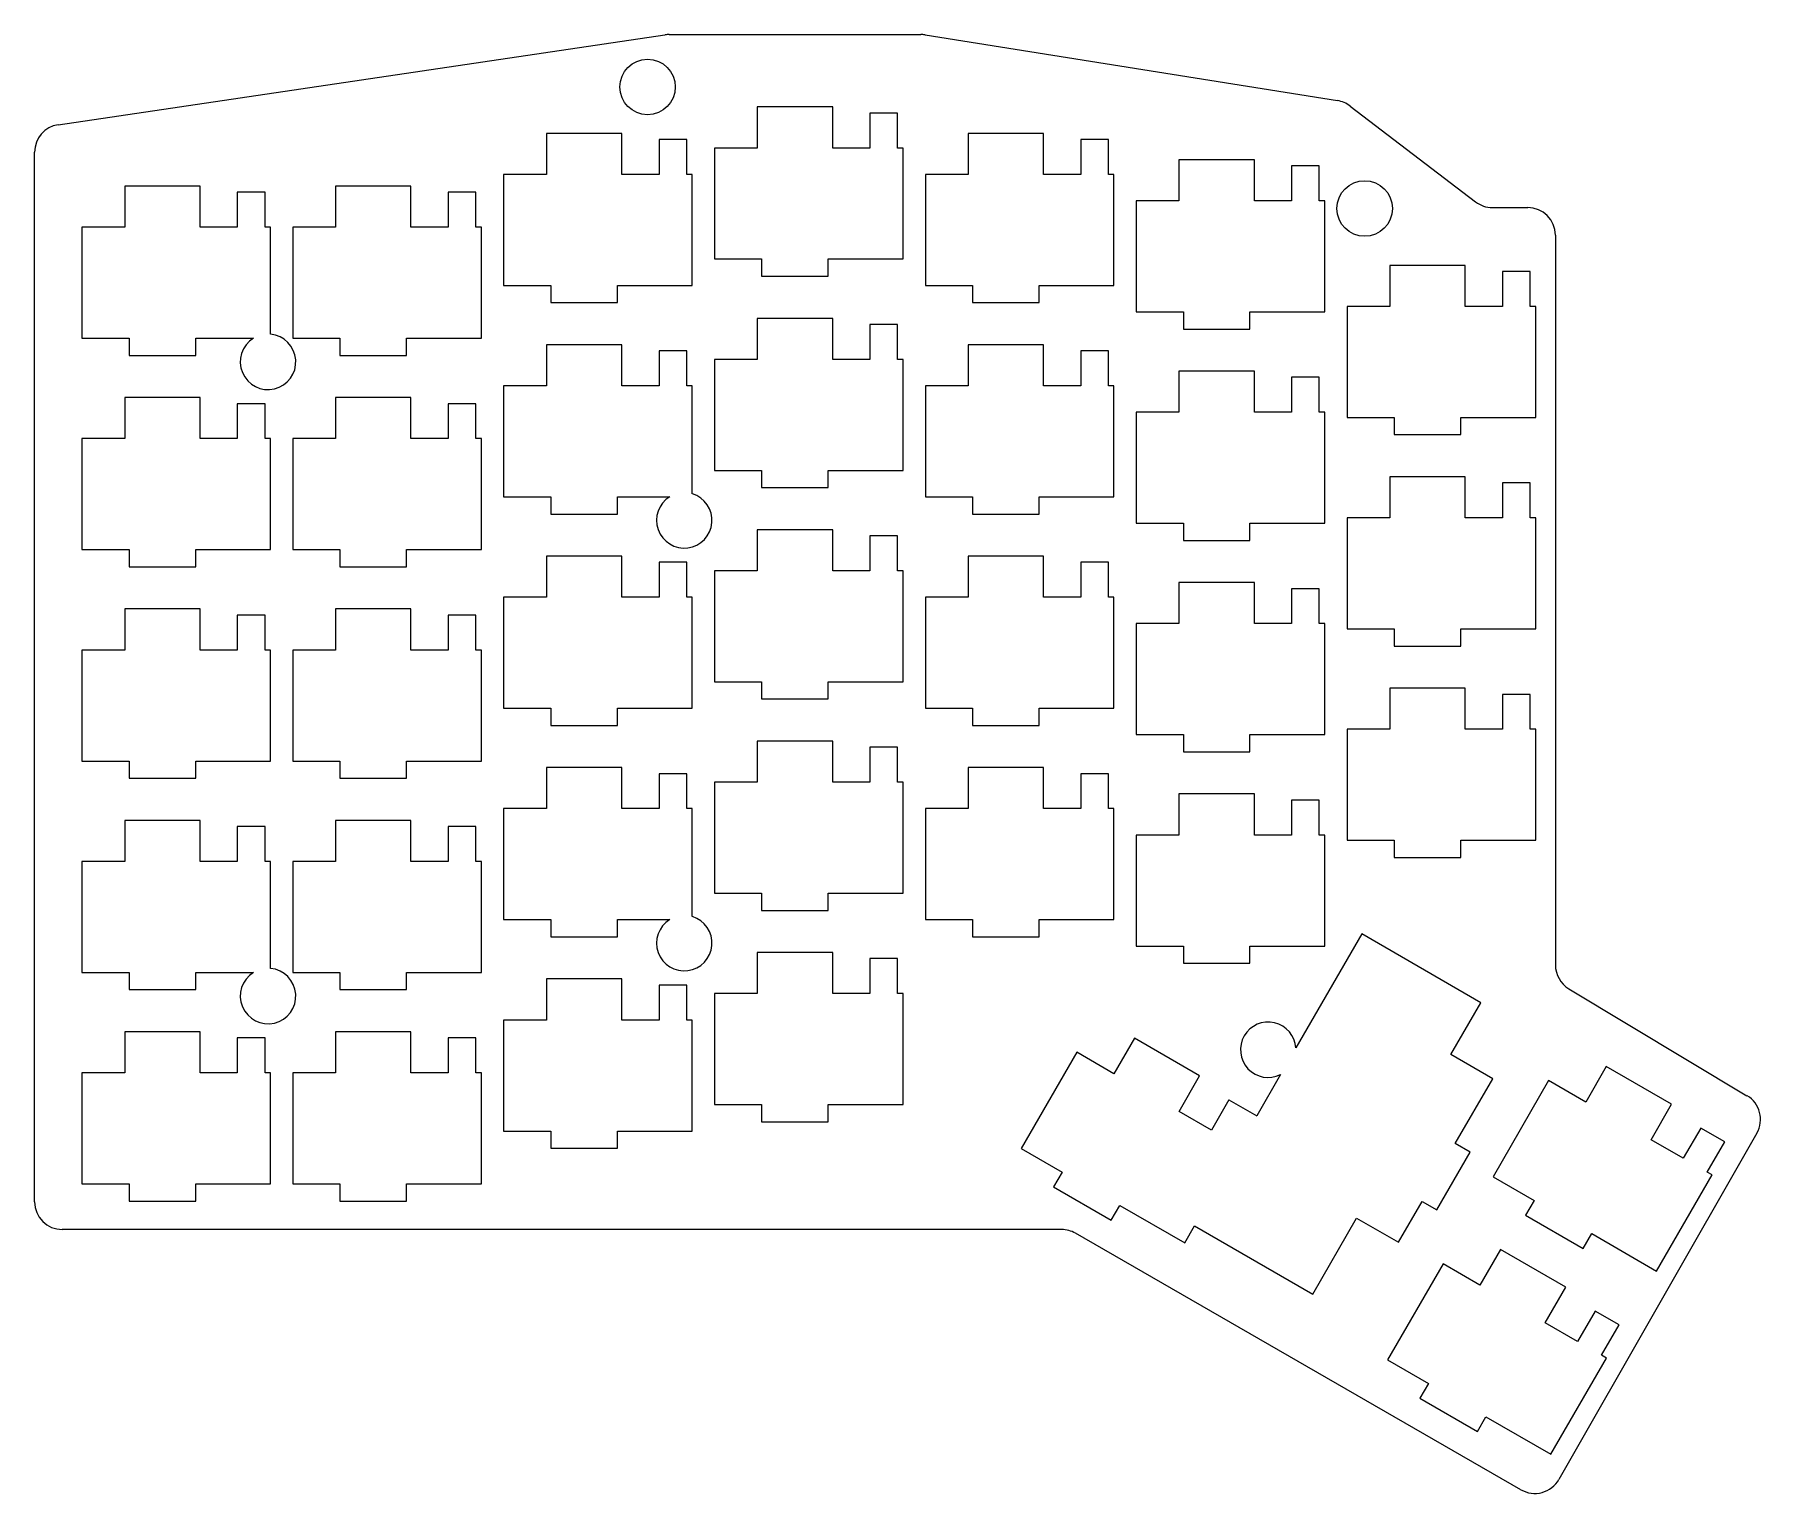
# Model space of a CAD drawing. Header units: millimetres. Extents: x 38 to 194, y -154 to -23.
import ezdxf

# ---------------------------------------------------------------- set-up
doc = ezdxf.new("R2010")
doc.units = ezdxf.units.MM
for name, color, linetype in [('Arc', 7, 'CONTINUOUS'), ('Arc001', 7, 'CONTINUOUS'), ('Arc002', 7, 'CONTINUOUS'), ('Arc003', 7, 'CONTINUOUS'), ('Arc004', 7, 'CONTINUOUS'), ('Arc005', 7, 'CONTINUOUS'), ('Arc006', 7, 'CONTINUOUS'), ('Arc007', 7, 'CONTINUOUS'), ('Arc008', 7, 'CONTINUOUS'), ('Arc009', 7, 'CONTINUOUS'), ('Arc010', 7, 'CONTINUOUS'), ('Arc012', 7, 'CONTINUOUS'), ('Arc013', 7, 'CONTINUOUS'), ('Arc014', 7, 'CONTINUOUS'), ('Arc015', 7, 'CONTINUOUS'), ('Arc016', 7, 'CONTINUOUS'), ('Circle', 7, 'CONTINUOUS'), ('Circle001', 7, 'CONTINUOUS'), ('Line', 7, 'CONTINUOUS'), ('Line001', 7, 'CONTINUOUS'), ('Line002', 7, 'CONTINUOUS'), ('Line003', 7, 'CONTINUOUS'), ('Line004', 7, 'CONTINUOUS'), ('Line005', 7, 'CONTINUOUS'), ('Line006', 7, 'CONTINUOUS'), ('Line007', 7, 'CONTINUOUS'), ('Line008', 7, 'CONTINUOUS'), ('Line009', 7, 'CONTINUOUS'), ('Line010', 7, 'CONTINUOUS'), ('Line011', 7, 'CONTINUOUS'), ('Line012', 7, 'CONTINUOUS'), ('Line013', 7, 'CONTINUOUS'), ('Line014', 7, 'CONTINUOUS'), ('Line015', 7, 'CONTINUOUS'), ('Line016', 7, 'CONTINUOUS'), ('Line017', 7, 'CONTINUOUS'), ('Line018', 7, 'CONTINUOUS'), ('Line019', 7, 'CONTINUOUS'), ('Line020', 7, 'CONTINUOUS'), ('Line021', 7, 'CONTINUOUS'), ('Line022', 7, 'CONTINUOUS'), ('Line023', 7, 'CONTINUOUS'), ('Line024', 7, 'CONTINUOUS'), ('Line025', 7, 'CONTINUOUS'), ('Line026', 7, 'CONTINUOUS'), ('Line027', 7, 'CONTINUOUS'), ('Line028', 7, 'CONTINUOUS'), ('Line029', 7, 'CONTINUOUS'), ('Line030', 7, 'CONTINUOUS'), ('Line031', 7, 'CONTINUOUS'), ('Line032', 7, 'CONTINUOUS'), ('Line033', 7, 'CONTINUOUS'), ('Line034', 7, 'CONTINUOUS'), ('Line035', 7, 'CONTINUOUS'), ('Line036', 7, 'CONTINUOUS'), ('Line037', 7, 'CONTINUOUS'), ('Line038', 7, 'CONTINUOUS'), ('Line039', 7, 'CONTINUOUS'), ('Line040', 7, 'CONTINUOUS'), ('Line041', 7, 'CONTINUOUS'), ('Line042', 7, 'CONTINUOUS'), ('Line043', 7, 'CONTINUOUS'), ('Line044', 7, 'CONTINUOUS'), ('Line045', 7, 'CONTINUOUS'), ('Line046', 7, 'CONTINUOUS'), ('Line047', 7, 'CONTINUOUS'), ('Line048', 7, 'CONTINUOUS'), ('Line049', 7, 'CONTINUOUS'), ('Line050', 7, 'CONTINUOUS'), ('Line051', 7, 'CONTINUOUS'), ('Line052', 7, 'CONTINUOUS'), ('Line053', 7, 'CONTINUOUS'), ('Line054', 7, 'CONTINUOUS'), ('Line055', 7, 'CONTINUOUS'), ('Line056', 7, 'CONTINUOUS'), ('Line057', 7, 'CONTINUOUS'), ('Line058', 7, 'CONTINUOUS'), ('Line059', 7, 'CONTINUOUS'), ('Line060', 7, 'CONTINUOUS'), ('Line061', 7, 'CONTINUOUS'), ('Line062', 7, 'CONTINUOUS'), ('Line063', 7, 'CONTINUOUS'), ('Line064', 7, 'CONTINUOUS'), ('Line065', 7, 'CONTINUOUS'), ('Line066', 7, 'CONTINUOUS'), ('Line067', 7, 'CONTINUOUS'), ('Line068', 7, 'CONTINUOUS'), ('Line069', 7, 'CONTINUOUS'), ('Line070', 7, 'CONTINUOUS'), ('Line071', 7, 'CONTINUOUS'), ('Line072', 7, 'CONTINUOUS'), ('Line073', 7, 'CONTINUOUS'), ('Line074', 7, 'CONTINUOUS'), ('Line075', 7, 'CONTINUOUS'), ('Line076', 7, 'CONTINUOUS'), ('Line077', 7, 'CONTINUOUS'), ('Line078', 7, 'CONTINUOUS'), ('Line079', 7, 'CONTINUOUS'), ('Line080', 7, 'CONTINUOUS'), ('Line081', 7, 'CONTINUOUS'), ('Line082', 7, 'CONTINUOUS'), ('Line083', 7, 'CONTINUOUS'), ('Line084', 7, 'CONTINUOUS'), ('Line085', 7, 'CONTINUOUS'), ('Line086', 7, 'CONTINUOUS'), ('Line087', 7, 'CONTINUOUS'), ('Line088', 7, 'CONTINUOUS'), ('Line089', 7, 'CONTINUOUS'), ('Line090', 7, 'CONTINUOUS'), ('Line091', 7, 'CONTINUOUS'), ('Line092', 7, 'CONTINUOUS'), ('Line093', 7, 'CONTINUOUS'), ('Line094', 7, 'CONTINUOUS'), ('Line095', 7, 'CONTINUOUS'), ('Line096', 7, 'CONTINUOUS'), ('Line097', 7, 'CONTINUOUS'), ('Line098', 7, 'CONTINUOUS'), ('Line099', 7, 'CONTINUOUS'), ('Line100', 7, 'CONTINUOUS'), ('Line101', 7, 'CONTINUOUS'), ('Line102', 7, 'CONTINUOUS'), ('Line103', 7, 'CONTINUOUS'), ('Line104', 7, 'CONTINUOUS'), ('Line105', 7, 'CONTINUOUS'), ('Line106', 7, 'CONTINUOUS'), ('Line107', 7, 'CONTINUOUS'), ('Line108', 7, 'CONTINUOUS'), ('Line109', 7, 'CONTINUOUS'), ('Line110', 7, 'CONTINUOUS'), ('Line111', 7, 'CONTINUOUS'), ('Line112', 7, 'CONTINUOUS'), ('Line113', 7, 'CONTINUOUS'), ('Line114', 7, 'CONTINUOUS'), ('Line115', 7, 'CONTINUOUS'), ('Line116', 7, 'CONTINUOUS'), ('Line117', 7, 'CONTINUOUS'), ('Line118', 7, 'CONTINUOUS'), ('Line119', 7, 'CONTINUOUS'), ('Line120', 7, 'CONTINUOUS'), ('Line121', 7, 'CONTINUOUS'), ('Line122', 7, 'CONTINUOUS'), ('Line123', 7, 'CONTINUOUS'), ('Line124', 7, 'CONTINUOUS'), ('Line125', 7, 'CONTINUOUS'), ('Line126', 7, 'CONTINUOUS'), ('Line127', 7, 'CONTINUOUS'), ('Line128', 7, 'CONTINUOUS'), ('Line129', 7, 'CONTINUOUS'), ('Line130', 7, 'CONTINUOUS'), ('Line131', 7, 'CONTINUOUS'), ('Line132', 7, 'CONTINUOUS'), ('Line133', 7, 'CONTINUOUS'), ('Line134', 7, 'CONTINUOUS'), ('Line135', 7, 'CONTINUOUS'), ('Line136', 7, 'CONTINUOUS'), ('Line137', 7, 'CONTINUOUS'), ('Line138', 7, 'CONTINUOUS'), ('Line139', 7, 'CONTINUOUS'), ('Line140', 7, 'CONTINUOUS'), ('Line141', 7, 'CONTINUOUS'), ('Line142', 7, 'CONTINUOUS'), ('Line143', 7, 'CONTINUOUS'), ('Line144', 7, 'CONTINUOUS'), ('Line145', 7, 'CONTINUOUS'), ('Line146', 7, 'CONTINUOUS'), ('Line147', 7, 'CONTINUOUS'), ('Line148', 7, 'CONTINUOUS'), ('Line149', 7, 'CONTINUOUS'), ('Line150', 7, 'CONTINUOUS'), ('Line151', 7, 'CONTINUOUS'), ('Line152', 7, 'CONTINUOUS'), ('Line153', 7, 'CONTINUOUS'), ('Line154', 7, 'CONTINUOUS'), ('Line155', 7, 'CONTINUOUS'), ('Line156', 7, 'CONTINUOUS'), ('Line157', 7, 'CONTINUOUS'), ('Line158', 7, 'CONTINUOUS'), ('Line159', 7, 'CONTINUOUS'), ('Line160', 7, 'CONTINUOUS'), ('Line161', 7, 'CONTINUOUS'), ('Line162', 7, 'CONTINUOUS'), ('Line163', 7, 'CONTINUOUS'), ('Line164', 7, 'CONTINUOUS'), ('Line165', 7, 'CONTINUOUS'), ('Line166', 7, 'CONTINUOUS'), ('Line167', 7, 'CONTINUOUS'), ('Line168', 7, 'CONTINUOUS'), ('Line169', 7, 'CONTINUOUS'), ('Line170', 7, 'CONTINUOUS'), ('Line171', 7, 'CONTINUOUS'), ('Line172', 7, 'CONTINUOUS'), ('Line173', 7, 'CONTINUOUS'), ('Line174', 7, 'CONTINUOUS'), ('Line175', 7, 'CONTINUOUS'), ('Line176', 7, 'CONTINUOUS'), ('Line177', 7, 'CONTINUOUS'), ('Line178', 7, 'CONTINUOUS'), ('Line179', 7, 'CONTINUOUS'), ('Line180', 7, 'CONTINUOUS'), ('Line181', 7, 'CONTINUOUS'), ('Line182', 7, 'CONTINUOUS'), ('Line183', 7, 'CONTINUOUS'), ('Line184', 7, 'CONTINUOUS'), ('Line185', 7, 'CONTINUOUS'), ('Line186', 7, 'CONTINUOUS'), ('Line187', 7, 'CONTINUOUS'), ('Line188', 7, 'CONTINUOUS'), ('Line189', 7, 'CONTINUOUS'), ('Line190', 7, 'CONTINUOUS'), ('Line191', 7, 'CONTINUOUS'), ('Line192', 7, 'CONTINUOUS'), ('Line193', 7, 'CONTINUOUS'), ('Line194', 7, 'CONTINUOUS'), ('Line195', 7, 'CONTINUOUS'), ('Line196', 7, 'CONTINUOUS'), ('Line197', 7, 'CONTINUOUS'), ('Line198', 7, 'CONTINUOUS'), ('Line199', 7, 'CONTINUOUS'), ('Line200', 7, 'CONTINUOUS'), ('Line201', 7, 'CONTINUOUS'), ('Line202', 7, 'CONTINUOUS'), ('Line203', 7, 'CONTINUOUS'), ('Line204', 7, 'CONTINUOUS'), ('Line205', 7, 'CONTINUOUS'), ('Line206', 7, 'CONTINUOUS'), ('Line207', 7, 'CONTINUOUS'), ('Line208', 7, 'CONTINUOUS'), ('Line209', 7, 'CONTINUOUS'), ('Line210', 7, 'CONTINUOUS'), ('Line211', 7, 'CONTINUOUS'), ('Line212', 7, 'CONTINUOUS'), ('Line213', 7, 'CONTINUOUS'), ('Line214', 7, 'CONTINUOUS'), ('Line215', 7, 'CONTINUOUS'), ('Line216', 7, 'CONTINUOUS'), ('Line217', 7, 'CONTINUOUS'), ('Line218', 7, 'CONTINUOUS'), ('Line219', 7, 'CONTINUOUS'), ('Line220', 7, 'CONTINUOUS'), ('Line221', 7, 'CONTINUOUS'), ('Line222', 7, 'CONTINUOUS'), ('Line223', 7, 'CONTINUOUS'), ('Line224', 7, 'CONTINUOUS'), ('Line225', 7, 'CONTINUOUS'), ('Line226', 7, 'CONTINUOUS'), ('Line227', 7, 'CONTINUOUS'), ('Line228', 7, 'CONTINUOUS'), ('Line229', 7, 'CONTINUOUS'), ('Line230', 7, 'CONTINUOUS'), ('Line231', 7, 'CONTINUOUS'), ('Line232', 7, 'CONTINUOUS'), ('Line233', 7, 'CONTINUOUS'), ('Line234', 7, 'CONTINUOUS'), ('Line235', 7, 'CONTINUOUS'), ('Line236', 7, 'CONTINUOUS'), ('Line237', 7, 'CONTINUOUS'), ('Line238', 7, 'CONTINUOUS'), ('Line239', 7, 'CONTINUOUS'), ('Line240', 7, 'CONTINUOUS'), ('Line241', 7, 'CONTINUOUS'), ('Line242', 7, 'CONTINUOUS'), ('Line243', 7, 'CONTINUOUS'), ('Line244', 7, 'CONTINUOUS'), ('Line245', 7, 'CONTINUOUS'), ('Line246', 7, 'CONTINUOUS'), ('Line247', 7, 'CONTINUOUS'), ('Line248', 7, 'CONTINUOUS'), ('Line249', 7, 'CONTINUOUS'), ('Line250', 7, 'CONTINUOUS'), ('Line251', 7, 'CONTINUOUS'), ('Line252', 7, 'CONTINUOUS'), ('Line253', 7, 'CONTINUOUS'), ('Line254', 7, 'CONTINUOUS'), ('Line255', 7, 'CONTINUOUS'), ('Line256', 7, 'CONTINUOUS'), ('Line257', 7, 'CONTINUOUS'), ('Line258', 7, 'CONTINUOUS'), ('Line259', 7, 'CONTINUOUS'), ('Line260', 7, 'CONTINUOUS'), ('Line261', 7, 'CONTINUOUS'), ('Line262', 7, 'CONTINUOUS'), ('Line263', 7, 'CONTINUOUS'), ('Line264', 7, 'CONTINUOUS'), ('Line265', 7, 'CONTINUOUS'), ('Line266', 7, 'CONTINUOUS'), ('Line267', 7, 'CONTINUOUS'), ('Line268', 7, 'CONTINUOUS'), ('Line269', 7, 'CONTINUOUS'), ('Line270', 7, 'CONTINUOUS'), ('Line271', 7, 'CONTINUOUS'), ('Line272', 7, 'CONTINUOUS'), ('Line273', 7, 'CONTINUOUS'), ('Line274', 7, 'CONTINUOUS'), ('Line275', 7, 'CONTINUOUS'), ('Line276', 7, 'CONTINUOUS'), ('Line277', 7, 'CONTINUOUS'), ('Line278', 7, 'CONTINUOUS'), ('Line279', 7, 'CONTINUOUS'), ('Line280', 7, 'CONTINUOUS'), ('Line281', 7, 'CONTINUOUS'), ('Line282', 7, 'CONTINUOUS'), ('Line283', 7, 'CONTINUOUS'), ('Line284', 7, 'CONTINUOUS'), ('Line285', 7, 'CONTINUOUS'), ('Line286', 7, 'CONTINUOUS'), ('Line287', 7, 'CONTINUOUS'), ('Line288', 7, 'CONTINUOUS'), ('Line289', 7, 'CONTINUOUS'), ('Line290', 7, 'CONTINUOUS'), ('Line291', 7, 'CONTINUOUS'), ('Line292', 7, 'CONTINUOUS'), ('Line293', 7, 'CONTINUOUS'), ('Line294', 7, 'CONTINUOUS'), ('Line295', 7, 'CONTINUOUS'), ('Line296', 7, 'CONTINUOUS'), ('Line297', 7, 'CONTINUOUS'), ('Line298', 7, 'CONTINUOUS'), ('Line299', 7, 'CONTINUOUS'), ('Line300', 7, 'CONTINUOUS'), ('Line301', 7, 'CONTINUOUS'), ('Line302', 7, 'CONTINUOUS'), ('Line303', 7, 'CONTINUOUS'), ('Line304', 7, 'CONTINUOUS'), ('Line305', 7, 'CONTINUOUS'), ('Line306', 7, 'CONTINUOUS'), ('Line307', 7, 'CONTINUOUS'), ('Line308', 7, 'CONTINUOUS'), ('Line309', 7, 'CONTINUOUS'), ('Line310', 7, 'CONTINUOUS'), ('Line311', 7, 'CONTINUOUS'), ('Line312', 7, 'CONTINUOUS'), ('Line313', 7, 'CONTINUOUS'), ('Line314', 7, 'CONTINUOUS'), ('Line315', 7, 'CONTINUOUS'), ('Line316', 7, 'CONTINUOUS'), ('Line317', 7, 'CONTINUOUS'), ('Line318', 7, 'CONTINUOUS'), ('Line319', 7, 'CONTINUOUS'), ('Line320', 7, 'CONTINUOUS'), ('Line321', 7, 'CONTINUOUS'), ('Line322', 7, 'CONTINUOUS'), ('Line323', 7, 'CONTINUOUS'), ('Line324', 7, 'CONTINUOUS'), ('Line325', 7, 'CONTINUOUS'), ('Line326', 7, 'CONTINUOUS'), ('Line327', 7, 'CONTINUOUS'), ('Line328', 7, 'CONTINUOUS'), ('Line329', 7, 'CONTINUOUS'), ('Line330', 7, 'CONTINUOUS'), ('Line331', 7, 'CONTINUOUS'), ('Line332', 7, 'CONTINUOUS'), ('Line333', 7, 'CONTINUOUS'), ('Line334', 7, 'CONTINUOUS'), ('Line335', 7, 'CONTINUOUS'), ('Line336', 7, 'CONTINUOUS'), ('Line337', 7, 'CONTINUOUS'), ('Line338', 7, 'CONTINUOUS'), ('Line339', 7, 'CONTINUOUS'), ('Line340', 7, 'CONTINUOUS'), ('Line341', 7, 'CONTINUOUS'), ('Line342', 7, 'CONTINUOUS'), ('Line343', 7, 'CONTINUOUS'), ('Line344', 7, 'CONTINUOUS'), ('Line345', 7, 'CONTINUOUS'), ('Line346', 7, 'CONTINUOUS'), ('Line347', 7, 'CONTINUOUS'), ('Line348', 7, 'CONTINUOUS'), ('Line349', 7, 'CONTINUOUS'), ('Line350', 7, 'CONTINUOUS'), ('Line351', 7, 'CONTINUOUS'), ('Line352', 7, 'CONTINUOUS'), ('Line353', 7, 'CONTINUOUS'), ('Line354', 7, 'CONTINUOUS'), ('Line355', 7, 'CONTINUOUS'), ('Line356', 7, 'CONTINUOUS'), ('Line357', 7, 'CONTINUOUS'), ('Line358', 7, 'CONTINUOUS'), ('Line359', 7, 'CONTINUOUS'), ('Line360', 7, 'CONTINUOUS'), ('Line361', 7, 'CONTINUOUS'), ('Line362', 7, 'CONTINUOUS'), ('Line363', 7, 'CONTINUOUS'), ('Line364', 7, 'CONTINUOUS'), ('Line365', 7, 'CONTINUOUS'), ('Line366', 7, 'CONTINUOUS'), ('Line367', 7, 'CONTINUOUS'), ('Line368', 7, 'CONTINUOUS'), ('Line369', 7, 'CONTINUOUS'), ('Line370', 7, 'CONTINUOUS'), ('Line371', 7, 'CONTINUOUS'), ('Line372', 7, 'CONTINUOUS'), ('Line373', 7, 'CONTINUOUS'), ('Line374', 7, 'CONTINUOUS'), ('Line375', 7, 'CONTINUOUS'), ('Line376', 7, 'CONTINUOUS'), ('Line377', 7, 'CONTINUOUS'), ('Line378', 7, 'CONTINUOUS'), ('Line379', 7, 'CONTINUOUS'), ('Line380', 7, 'CONTINUOUS'), ('Line381', 7, 'CONTINUOUS'), ('Line382', 7, 'CONTINUOUS'), ('Line383', 7, 'CONTINUOUS'), ('Line384', 7, 'CONTINUOUS'), ('Line385', 7, 'CONTINUOUS'), ('Line386', 7, 'CONTINUOUS'), ('Line387', 7, 'CONTINUOUS'), ('Line388', 7, 'CONTINUOUS'), ('Line389', 7, 'CONTINUOUS'), ('Line390', 7, 'CONTINUOUS'), ('Line391', 7, 'CONTINUOUS'), ('Line392', 7, 'CONTINUOUS'), ('Line393', 7, 'CONTINUOUS'), ('Line394', 7, 'CONTINUOUS'), ('Line395', 7, 'CONTINUOUS'), ('Line396', 7, 'CONTINUOUS'), ('Line397', 7, 'CONTINUOUS'), ('Line398', 7, 'CONTINUOUS'), ('Line399', 7, 'CONTINUOUS'), ('Line400', 7, 'CONTINUOUS'), ('Line401', 7, 'CONTINUOUS'), ('Line402', 7, 'CONTINUOUS'), ('Line403', 7, 'CONTINUOUS'), ('Line404', 7, 'CONTINUOUS'), ('Line405', 7, 'CONTINUOUS'), ('Line406', 7, 'CONTINUOUS'), ('Line407', 7, 'CONTINUOUS'), ('Line408', 7, 'CONTINUOUS'), ('Line409', 7, 'CONTINUOUS'), ('Line410', 7, 'CONTINUOUS'), ('Line411', 7, 'CONTINUOUS'), ('Line412', 7, 'CONTINUOUS'), ('Line413', 7, 'CONTINUOUS'), ('Line414', 7, 'CONTINUOUS'), ('Line415', 7, 'CONTINUOUS'), ('Line416', 7, 'CONTINUOUS'), ('Line417', 7, 'CONTINUOUS'), ('Line418', 7, 'CONTINUOUS'), ('Line419', 7, 'CONTINUOUS'), ('Line420', 7, 'CONTINUOUS'), ('Line421', 7, 'CONTINUOUS'), ('Line422', 7, 'CONTINUOUS'), ('Line423', 7, 'CONTINUOUS'), ('Line424', 7, 'CONTINUOUS'), ('Line425', 7, 'CONTINUOUS'), ('Line426', 7, 'CONTINUOUS'), ('Line427', 7, 'CONTINUOUS'), ('Line428', 7, 'CONTINUOUS'), ('Line429', 7, 'CONTINUOUS'), ('Line430', 7, 'CONTINUOUS'), ('Line431', 7, 'CONTINUOUS'), ('Line432', 7, 'CONTINUOUS'), ('Line433', 7, 'CONTINUOUS'), ('Line434', 7, 'CONTINUOUS'), ('Line435', 7, 'CONTINUOUS'), ('Line436', 7, 'CONTINUOUS'), ('Line437', 7, 'CONTINUOUS'), ('Line438', 7, 'CONTINUOUS'), ('Line439', 7, 'CONTINUOUS'), ('Line440', 7, 'CONTINUOUS'), ('Line441', 7, 'CONTINUOUS'), ('Line442', 7, 'CONTINUOUS'), ('Line443', 7, 'CONTINUOUS'), ('Line444', 7, 'CONTINUOUS'), ('Line445', 7, 'CONTINUOUS'), ('Line446', 7, 'CONTINUOUS'), ('Line447', 7, 'CONTINUOUS'), ('Line448', 7, 'CONTINUOUS'), ('Line449', 7, 'CONTINUOUS'), ('Line450', 7, 'CONTINUOUS'), ('Line451', 7, 'CONTINUOUS'), ('Line452', 7, 'CONTINUOUS'), ('Line453', 7, 'CONTINUOUS'), ('Line454', 7, 'CONTINUOUS'), ('Line455', 7, 'CONTINUOUS'), ('Line456', 7, 'CONTINUOUS'), ('Line457', 7, 'CONTINUOUS'), ('Line458', 7, 'CONTINUOUS'), ('Line459', 7, 'CONTINUOUS'), ('Line460', 7, 'CONTINUOUS'), ('Line461', 7, 'CONTINUOUS'), ('Line462', 7, 'CONTINUOUS'), ('Line463', 7, 'CONTINUOUS'), ('Line464', 7, 'CONTINUOUS'), ('Line465', 7, 'CONTINUOUS'), ('Line466', 7, 'CONTINUOUS'), ('Line467', 7, 'CONTINUOUS'), ('Line468', 7, 'CONTINUOUS'), ('Line469', 7, 'CONTINUOUS'), ('Line470', 7, 'CONTINUOUS'), ('Line471', 7, 'CONTINUOUS'), ('Line472', 7, 'CONTINUOUS'), ('Line473', 7, 'CONTINUOUS'), ('Line474', 7, 'CONTINUOUS'), ('Line475', 7, 'CONTINUOUS'), ('Line476', 7, 'CONTINUOUS'), ('Line477', 7, 'CONTINUOUS'), ('Line478', 7, 'CONTINUOUS'), ('Line479', 7, 'CONTINUOUS'), ('Line480', 7, 'CONTINUOUS'), ('Line481', 7, 'CONTINUOUS'), ('Line482', 7, 'CONTINUOUS'), ('Line483', 7, 'CONTINUOUS'), ('Line484', 7, 'CONTINUOUS'), ('Line485', 7, 'CONTINUOUS'), ('Line486', 7, 'CONTINUOUS'), ('Line487', 7, 'CONTINUOUS'), ('Line488', 7, 'CONTINUOUS'), ('Line489', 7, 'CONTINUOUS'), ('Line490', 7, 'CONTINUOUS'), ('Line491', 7, 'CONTINUOUS'), ('Line492', 7, 'CONTINUOUS'), ('Line493', 7, 'CONTINUOUS'), ('Line494', 7, 'CONTINUOUS'), ('Line495', 7, 'CONTINUOUS'), ('Line496', 7, 'CONTINUOUS'), ('Line497', 7, 'CONTINUOUS'), ('Line498', 7, 'CONTINUOUS'), ('Line499', 7, 'CONTINUOUS'), ('Line500', 7, 'CONTINUOUS'), ('Line501', 7, 'CONTINUOUS'), ('Line502', 7, 'CONTINUOUS'), ('Line503', 7, 'CONTINUOUS'), ('Line504', 7, 'CONTINUOUS'), ('Line505', 7, 'CONTINUOUS'), ('Line506', 7, 'CONTINUOUS'), ('Line507', 7, 'CONTINUOUS'), ('Line508', 7, 'CONTINUOUS'), ('Line509', 7, 'CONTINUOUS'), ('Line510', 7, 'CONTINUOUS'), ('Line511', 7, 'CONTINUOUS'), ('Line512', 7, 'CONTINUOUS'), ('Line513', 7, 'CONTINUOUS'), ('Line514', 7, 'CONTINUOUS'), ('Line515', 7, 'CONTINUOUS'), ('Line516', 7, 'CONTINUOUS'), ('Line517', 7, 'CONTINUOUS'), ('Line518', 7, 'CONTINUOUS'), ('Line519', 7, 'CONTINUOUS'), ('Line520', 7, 'CONTINUOUS'), ('Line521', 7, 'CONTINUOUS'), ('Line522', 7, 'CONTINUOUS'), ('Line523', 7, 'CONTINUOUS'), ('Line524', 7, 'CONTINUOUS'), ('Line525', 7, 'CONTINUOUS'), ('Line526', 7, 'CONTINUOUS'), ('Line527', 7, 'CONTINUOUS'), ('Line528', 7, 'CONTINUOUS'), ('Line529', 7, 'CONTINUOUS'), ('Line530', 7, 'CONTINUOUS'), ('Line531', 7, 'CONTINUOUS'), ('Line532', 7, 'CONTINUOUS'), ('Line533', 7, 'CONTINUOUS'), ('Line534', 7, 'CONTINUOUS'), ('Line535', 7, 'CONTINUOUS'), ('Line536', 7, 'CONTINUOUS'), ('Line537', 7, 'CONTINUOUS'), ('Line538', 7, 'CONTINUOUS'), ('Line539', 7, 'CONTINUOUS'), ('Line540', 7, 'CONTINUOUS'), ('Line541', 7, 'CONTINUOUS'), ('Line542', 7, 'CONTINUOUS'), ('Line543', 7, 'CONTINUOUS'), ('Line544', 7, 'CONTINUOUS'), ('Line545', 7, 'CONTINUOUS'), ('Line546', 7, 'CONTINUOUS'), ('Line547', 7, 'CONTINUOUS'), ('Line548', 7, 'CONTINUOUS'), ('Line549', 7, 'CONTINUOUS'), ('Line550', 7, 'CONTINUOUS'), ('Line551', 7, 'CONTINUOUS'), ('Line552', 7, 'CONTINUOUS'), ('Line553', 7, 'CONTINUOUS'), ('Line554', 7, 'CONTINUOUS'), ('Line555', 7, 'CONTINUOUS'), ('Line556', 7, 'CONTINUOUS'), ('Line557', 7, 'CONTINUOUS'), ('Line558', 7, 'CONTINUOUS'), ('Line559', 7, 'CONTINUOUS'), ('Line560', 7, 'CONTINUOUS'), ('Line561', 7, 'CONTINUOUS'), ('Line562', 7, 'CONTINUOUS'), ('Line563', 7, 'CONTINUOUS'), ('Line564', 7, 'CONTINUOUS'), ('Line565', 7, 'CONTINUOUS')]:
    doc.layers.add(name, color=color, linetype=linetype)

msp = doc.modelspace()

# ---------------------------------------------------------------- linework, layer by layer
at = {"layer": 'Arc'}
msp.add_arc((40.98, -128.07), 2.5, 180, -90, dxfattribs=at)
at = {"layer": 'Arc001'}
msp.add_arc((40.98, -33.48), 2.5, 98.4263, 180, dxfattribs=at)
at = {"layer": 'Arc002'}
msp.add_arc((95.66, -25.38), 2.5, 90, 98.4263, dxfattribs=at)
at = {"layer": 'Arc003'}
msp.add_arc((118.33, -25.38), 2.5, 80.9355, 90, dxfattribs=at)
at = {"layer": 'Arc004'}
msp.add_arc((155.51, -31.31), 2.5, 52.6373, 80.9355, dxfattribs=at)
at = {"layer": 'Arc005'}
msp.add_arc((169.85, -35.97), 2.5, -127.3627, -90, dxfattribs=at)
at = {"layer": 'Arc006'}
msp.add_arc((173.03, -40.97), 2.5, 0, 90, dxfattribs=at)
at = {"layer": 'Arc007'}
msp.add_arc((178.03, -106.73), 2.5, 180, -120.9638, dxfattribs=at)
at = {"layer": 'Arc008'}
msp.add_arc((191.51, -120.65), 2.5, -29.7572, 59.0362, dxfattribs=at)
at = {"layer": 'Arc009'}
msp.add_arc((173.67, -151.85), 2.5, -119.9322, -29.7572, dxfattribs=at)
at = {"layer": 'Arc010'}
msp.add_arc((131.03, -133.07), 2.5, 60.0678, 90, dxfattribs=at)
at = {"layer": 'Arc012'}
msp.add_arc((59.52, -109.53), 2.5, 121.7883, 84.8364, dxfattribs=at)
at = {"layer": 'Arc013'}
msp.add_arc((59.52, -52.38), 2.5, 121.7883, 84.8364, dxfattribs=at)
at = {"layer": 'Arc014'}
msp.add_arc((97.03, -66.66), 2.5, 121.7883, 73.142, dxfattribs=at)
at = {"layer": 'Arc015'}
msp.add_arc((97.03, -104.76), 2.5, 121.7883, 73.142, dxfattribs=at)
at = {"layer": 'Arc016'}
msp.add_arc((149.65, -114.37), 2.5, 3.6953, -63.6953, dxfattribs=at)
at = {"layer": 'Circle'}
msp.add_circle((93.72, -27.61), 2.5, dxfattribs=at)
at = {"layer": 'Circle001'}
msp.add_circle((158.34, -38.56), 2.5, dxfattribs=at)
at = {"layer": 'Line'}
msp.add_line((131.03, -130.57), (40.98, -130.57), dxfattribs=at)
at = {"layer": 'Line001'}
msp.add_line((38.48, -128.07), (38.48, -33.48), dxfattribs=at)
at = {"layer": 'Line002'}
msp.add_line((40.61, -31.01), (95.29, -22.91), dxfattribs=at)
at = {"layer": 'Line003'}
msp.add_line((95.66, -22.88), (118.33, -22.88), dxfattribs=at)
at = {"layer": 'Line004'}
msp.add_line((118.72, -22.91), (155.9, -28.84), dxfattribs=at)
at = {"layer": 'Line005'}
msp.add_line((157.03, -29.33), (168.33, -37.96), dxfattribs=at)
at = {"layer": 'Line006'}
msp.add_line((169.85, -38.47), (173.03, -38.47), dxfattribs=at)
at = {"layer": 'Line007'}
msp.add_line((193.68, -121.89), (175.84, -153.1), dxfattribs=at)
at = {"layer": 'Line008'}
msp.add_line((172.42, -154.02), (132.28, -130.91), dxfattribs=at)
at = {"layer": 'Line009'}
msp.add_line((175.53, -40.97), (175.53, -106.73), dxfattribs=at)
at = {"layer": 'Line010'}
msp.add_line((176.74, -108.87), (192.79, -118.51), dxfattribs=at)
at = {"layer": 'Line011'}
msp.add_line((42.75, -107.4), (47, -107.4), dxfattribs=at)
at = {"layer": 'Line012'}
msp.add_line((53, -107.4), (58.21, -107.4), dxfattribs=at)
at = {"layer": 'Line013'}
msp.add_line((59.75, -107.04), (59.75, -97.4), dxfattribs=at)
at = {"layer": 'Line014'}
msp.add_line((59.75, -97.4), (59.25, -97.4), dxfattribs=at)
at = {"layer": 'Line015'}
msp.add_line((56.75, -97.4), (53.4, -97.4), dxfattribs=at)
at = {"layer": 'Line016'}
msp.add_line((46.6, -97.4), (42.75, -97.4), dxfattribs=at)
at = {"layer": 'Line017'}
msp.add_line((42.75, -97.4), (42.75, -107.4), dxfattribs=at)
at = {"layer": 'Line018'}
msp.add_line((42.75, -88.35), (47, -88.35), dxfattribs=at)
at = {"layer": 'Line019'}
msp.add_line((53, -88.35), (59.75, -88.35), dxfattribs=at)
at = {"layer": 'Line020'}
msp.add_line((59.75, -88.35), (59.75, -78.35), dxfattribs=at)
at = {"layer": 'Line021'}
msp.add_line((59.75, -78.35), (59.25, -78.35), dxfattribs=at)
at = {"layer": 'Line022'}
msp.add_line((56.75, -78.35), (53.4, -78.35), dxfattribs=at)
at = {"layer": 'Line023'}
msp.add_line((46.6, -78.35), (42.75, -78.35), dxfattribs=at)
at = {"layer": 'Line024'}
msp.add_line((42.75, -78.35), (42.75, -88.35), dxfattribs=at)
at = {"layer": 'Line025'}
msp.add_line((42.75, -69.3), (47, -69.3), dxfattribs=at)
at = {"layer": 'Line026'}
msp.add_line((53, -69.3), (59.75, -69.3), dxfattribs=at)
at = {"layer": 'Line027'}
msp.add_line((59.75, -69.3), (59.75, -59.3), dxfattribs=at)
at = {"layer": 'Line028'}
msp.add_line((59.75, -59.3), (59.25, -59.3), dxfattribs=at)
at = {"layer": 'Line029'}
msp.add_line((56.75, -59.3), (53.4, -59.3), dxfattribs=at)
at = {"layer": 'Line030'}
msp.add_line((46.6, -59.3), (42.75, -59.3), dxfattribs=at)
at = {"layer": 'Line031'}
msp.add_line((42.75, -59.3), (42.75, -69.3), dxfattribs=at)
at = {"layer": 'Line032'}
msp.add_line((42.75, -50.25), (47, -50.25), dxfattribs=at)
at = {"layer": 'Line033'}
msp.add_line((53, -50.25), (58.21, -50.25), dxfattribs=at)
at = {"layer": 'Line034'}
msp.add_line((59.75, -49.89), (59.75, -40.25), dxfattribs=at)
at = {"layer": 'Line035'}
msp.add_line((59.75, -40.25), (59.25, -40.25), dxfattribs=at)
at = {"layer": 'Line036'}
msp.add_line((56.75, -40.25), (53.4, -40.25), dxfattribs=at)
at = {"layer": 'Line037'}
msp.add_line((46.6, -40.25), (42.75, -40.25), dxfattribs=at)
at = {"layer": 'Line038'}
msp.add_line((42.75, -40.25), (42.75, -50.25), dxfattribs=at)
at = {"layer": 'Line039'}
msp.add_line((61.75, -107.4), (66, -107.4), dxfattribs=at)
at = {"layer": 'Line040'}
msp.add_line((72, -107.4), (78.75, -107.4), dxfattribs=at)
at = {"layer": 'Line041'}
msp.add_line((78.75, -107.4), (78.75, -97.4), dxfattribs=at)
at = {"layer": 'Line042'}
msp.add_line((78.75, -97.4), (78.25, -97.4), dxfattribs=at)
at = {"layer": 'Line043'}
msp.add_line((75.75, -97.4), (72.4, -97.4), dxfattribs=at)
at = {"layer": 'Line044'}
msp.add_line((65.6, -97.4), (61.75, -97.4), dxfattribs=at)
at = {"layer": 'Line045'}
msp.add_line((61.75, -97.4), (61.75, -107.4), dxfattribs=at)
at = {"layer": 'Line046'}
msp.add_line((61.75, -88.35), (66, -88.35), dxfattribs=at)
at = {"layer": 'Line047'}
msp.add_line((72, -88.35), (78.75, -88.35), dxfattribs=at)
at = {"layer": 'Line048'}
msp.add_line((78.75, -88.35), (78.75, -78.35), dxfattribs=at)
at = {"layer": 'Line049'}
msp.add_line((78.75, -78.35), (78.25, -78.35), dxfattribs=at)
at = {"layer": 'Line050'}
msp.add_line((75.75, -78.35), (72.4, -78.35), dxfattribs=at)
at = {"layer": 'Line051'}
msp.add_line((65.6, -78.35), (61.75, -78.35), dxfattribs=at)
at = {"layer": 'Line052'}
msp.add_line((61.75, -78.35), (61.75, -88.35), dxfattribs=at)
at = {"layer": 'Line053'}
msp.add_line((61.75, -69.3), (66, -69.3), dxfattribs=at)
at = {"layer": 'Line054'}
msp.add_line((72, -69.3), (78.75, -69.3), dxfattribs=at)
at = {"layer": 'Line055'}
msp.add_line((78.75, -69.3), (78.75, -59.3), dxfattribs=at)
at = {"layer": 'Line056'}
msp.add_line((78.75, -59.3), (78.25, -59.3), dxfattribs=at)
at = {"layer": 'Line057'}
msp.add_line((75.75, -59.3), (72.4, -59.3), dxfattribs=at)
at = {"layer": 'Line058'}
msp.add_line((65.6, -59.3), (61.75, -59.3), dxfattribs=at)
at = {"layer": 'Line059'}
msp.add_line((61.75, -59.3), (61.75, -69.3), dxfattribs=at)
at = {"layer": 'Line060'}
msp.add_line((61.75, -50.25), (66, -50.25), dxfattribs=at)
at = {"layer": 'Line061'}
msp.add_line((72, -50.25), (78.75, -50.25), dxfattribs=at)
at = {"layer": 'Line062'}
msp.add_line((78.75, -50.25), (78.75, -40.25), dxfattribs=at)
at = {"layer": 'Line063'}
msp.add_line((78.75, -40.25), (78.25, -40.25), dxfattribs=at)
at = {"layer": 'Line064'}
msp.add_line((75.75, -40.25), (72.4, -40.25), dxfattribs=at)
at = {"layer": 'Line065'}
msp.add_line((65.6, -40.25), (61.75, -40.25), dxfattribs=at)
at = {"layer": 'Line066'}
msp.add_line((61.75, -40.25), (61.75, -50.25), dxfattribs=at)
at = {"layer": 'Line067'}
msp.add_line((80.75, -102.64), (85, -102.64), dxfattribs=at)
at = {"layer": 'Line068'}
msp.add_line((91, -102.64), (95.71, -102.64), dxfattribs=at)
at = {"layer": 'Line069'}
msp.add_line((97.75, -102.37), (97.75, -92.64), dxfattribs=at)
at = {"layer": 'Line070'}
msp.add_line((97.75, -92.64), (97.25, -92.64), dxfattribs=at)
at = {"layer": 'Line071'}
msp.add_line((94.75, -92.64), (91.4, -92.64), dxfattribs=at)
at = {"layer": 'Line072'}
msp.add_line((84.6, -92.64), (80.75, -92.64), dxfattribs=at)
at = {"layer": 'Line073'}
msp.add_line((80.75, -92.64), (80.75, -102.64), dxfattribs=at)
at = {"layer": 'Line074'}
msp.add_line((80.75, -83.59), (85, -83.59), dxfattribs=at)
at = {"layer": 'Line075'}
msp.add_line((91, -83.59), (97.75, -83.59), dxfattribs=at)
at = {"layer": 'Line076'}
msp.add_line((97.75, -83.59), (97.75, -73.59), dxfattribs=at)
at = {"layer": 'Line077'}
msp.add_line((97.75, -73.59), (97.25, -73.59), dxfattribs=at)
at = {"layer": 'Line078'}
msp.add_line((94.75, -73.59), (91.4, -73.59), dxfattribs=at)
at = {"layer": 'Line079'}
msp.add_line((84.6, -73.59), (80.75, -73.59), dxfattribs=at)
at = {"layer": 'Line080'}
msp.add_line((80.75, -73.59), (80.75, -83.59), dxfattribs=at)
at = {"layer": 'Line081'}
msp.add_line((80.75, -64.54), (85, -64.54), dxfattribs=at)
at = {"layer": 'Line082'}
msp.add_line((91, -64.54), (95.71, -64.54), dxfattribs=at)
at = {"layer": 'Line083'}
msp.add_line((97.75, -64.27), (97.75, -54.54), dxfattribs=at)
at = {"layer": 'Line084'}
msp.add_line((97.75, -54.54), (97.25, -54.54), dxfattribs=at)
at = {"layer": 'Line085'}
msp.add_line((94.75, -54.54), (91.4, -54.54), dxfattribs=at)
at = {"layer": 'Line086'}
msp.add_line((84.6, -54.54), (80.75, -54.54), dxfattribs=at)
at = {"layer": 'Line087'}
msp.add_line((80.75, -54.54), (80.75, -64.54), dxfattribs=at)
at = {"layer": 'Line088'}
msp.add_line((80.75, -45.49), (85, -45.49), dxfattribs=at)
at = {"layer": 'Line089'}
msp.add_line((91, -45.49), (97.75, -45.49), dxfattribs=at)
at = {"layer": 'Line090'}
msp.add_line((97.75, -45.49), (97.75, -35.49), dxfattribs=at)
at = {"layer": 'Line091'}
msp.add_line((97.75, -35.49), (97.25, -35.49), dxfattribs=at)
at = {"layer": 'Line092'}
msp.add_line((94.75, -35.49), (91.4, -35.49), dxfattribs=at)
at = {"layer": 'Line093'}
msp.add_line((84.6, -35.49), (80.75, -35.49), dxfattribs=at)
at = {"layer": 'Line094'}
msp.add_line((80.75, -35.49), (80.75, -45.49), dxfattribs=at)
at = {"layer": 'Line095'}
msp.add_line((99.75, -100.26), (104, -100.26), dxfattribs=at)
at = {"layer": 'Line096'}
msp.add_line((110, -100.26), (116.75, -100.26), dxfattribs=at)
at = {"layer": 'Line097'}
msp.add_line((116.75, -100.26), (116.75, -90.26), dxfattribs=at)
at = {"layer": 'Line098'}
msp.add_line((116.75, -90.26), (116.25, -90.26), dxfattribs=at)
at = {"layer": 'Line099'}
msp.add_line((113.75, -90.26), (110.4, -90.26), dxfattribs=at)
at = {"layer": 'Line100'}
msp.add_line((103.6, -90.26), (99.75, -90.26), dxfattribs=at)
at = {"layer": 'Line101'}
msp.add_line((99.75, -90.26), (99.75, -100.26), dxfattribs=at)
at = {"layer": 'Line102'}
msp.add_line((99.75, -81.21), (104, -81.21), dxfattribs=at)
at = {"layer": 'Line103'}
msp.add_line((110, -81.21), (116.75, -81.21), dxfattribs=at)
at = {"layer": 'Line104'}
msp.add_line((116.75, -81.21), (116.75, -71.21), dxfattribs=at)
at = {"layer": 'Line105'}
msp.add_line((116.75, -71.21), (116.25, -71.21), dxfattribs=at)
at = {"layer": 'Line106'}
msp.add_line((113.75, -71.21), (110.4, -71.21), dxfattribs=at)
at = {"layer": 'Line107'}
msp.add_line((103.6, -71.21), (99.75, -71.21), dxfattribs=at)
at = {"layer": 'Line108'}
msp.add_line((99.75, -71.21), (99.75, -81.21), dxfattribs=at)
at = {"layer": 'Line109'}
msp.add_line((99.75, -62.16), (104, -62.16), dxfattribs=at)
at = {"layer": 'Line110'}
msp.add_line((110, -62.16), (116.75, -62.16), dxfattribs=at)
at = {"layer": 'Line111'}
msp.add_line((116.75, -62.16), (116.75, -52.16), dxfattribs=at)
at = {"layer": 'Line112'}
msp.add_line((116.75, -52.16), (116.25, -52.16), dxfattribs=at)
at = {"layer": 'Line113'}
msp.add_line((113.75, -52.16), (110.4, -52.16), dxfattribs=at)
at = {"layer": 'Line114'}
msp.add_line((103.6, -52.16), (99.75, -52.16), dxfattribs=at)
at = {"layer": 'Line115'}
msp.add_line((99.75, -52.16), (99.75, -62.16), dxfattribs=at)
at = {"layer": 'Line116'}
msp.add_line((99.75, -43.11), (104, -43.11), dxfattribs=at)
at = {"layer": 'Line117'}
msp.add_line((110, -43.11), (116.75, -43.11), dxfattribs=at)
at = {"layer": 'Line118'}
msp.add_line((116.75, -43.11), (116.75, -33.11), dxfattribs=at)
at = {"layer": 'Line119'}
msp.add_line((116.75, -33.11), (116.25, -33.11), dxfattribs=at)
at = {"layer": 'Line120'}
msp.add_line((113.75, -33.11), (110.4, -33.11), dxfattribs=at)
at = {"layer": 'Line121'}
msp.add_line((103.6, -33.11), (99.75, -33.11), dxfattribs=at)
at = {"layer": 'Line122'}
msp.add_line((99.75, -33.11), (99.75, -43.11), dxfattribs=at)
at = {"layer": 'Line123'}
msp.add_line((118.75, -102.64), (123, -102.64), dxfattribs=at)
at = {"layer": 'Line124'}
msp.add_line((129, -102.64), (135.75, -102.64), dxfattribs=at)
at = {"layer": 'Line125'}
msp.add_line((135.75, -102.64), (135.75, -92.64), dxfattribs=at)
at = {"layer": 'Line126'}
msp.add_line((135.75, -92.64), (135.25, -92.64), dxfattribs=at)
at = {"layer": 'Line127'}
msp.add_line((132.75, -92.64), (129.4, -92.64), dxfattribs=at)
at = {"layer": 'Line128'}
msp.add_line((122.6, -92.64), (118.75, -92.64), dxfattribs=at)
at = {"layer": 'Line129'}
msp.add_line((118.75, -92.64), (118.75, -102.64), dxfattribs=at)
at = {"layer": 'Line130'}
msp.add_line((118.75, -83.59), (123, -83.59), dxfattribs=at)
at = {"layer": 'Line131'}
msp.add_line((129, -83.59), (135.75, -83.59), dxfattribs=at)
at = {"layer": 'Line132'}
msp.add_line((135.75, -83.59), (135.75, -73.59), dxfattribs=at)
at = {"layer": 'Line133'}
msp.add_line((135.75, -73.59), (135.25, -73.59), dxfattribs=at)
at = {"layer": 'Line134'}
msp.add_line((132.75, -73.59), (129.4, -73.59), dxfattribs=at)
at = {"layer": 'Line135'}
msp.add_line((122.6, -73.59), (118.75, -73.59), dxfattribs=at)
at = {"layer": 'Line136'}
msp.add_line((118.75, -73.59), (118.75, -83.59), dxfattribs=at)
at = {"layer": 'Line137'}
msp.add_line((118.75, -64.54), (123, -64.54), dxfattribs=at)
at = {"layer": 'Line138'}
msp.add_line((129, -64.54), (135.75, -64.54), dxfattribs=at)
at = {"layer": 'Line139'}
msp.add_line((135.75, -64.54), (135.75, -54.54), dxfattribs=at)
at = {"layer": 'Line140'}
msp.add_line((135.75, -54.54), (135.25, -54.54), dxfattribs=at)
at = {"layer": 'Line141'}
msp.add_line((132.75, -54.54), (129.4, -54.54), dxfattribs=at)
at = {"layer": 'Line142'}
msp.add_line((122.6, -54.54), (118.75, -54.54), dxfattribs=at)
at = {"layer": 'Line143'}
msp.add_line((118.75, -54.54), (118.75, -64.54), dxfattribs=at)
at = {"layer": 'Line144'}
msp.add_line((118.75, -45.49), (123, -45.49), dxfattribs=at)
at = {"layer": 'Line145'}
msp.add_line((129, -45.49), (135.75, -45.49), dxfattribs=at)
at = {"layer": 'Line146'}
msp.add_line((135.75, -45.49), (135.75, -35.49), dxfattribs=at)
at = {"layer": 'Line147'}
msp.add_line((135.75, -35.49), (135.25, -35.49), dxfattribs=at)
at = {"layer": 'Line148'}
msp.add_line((132.75, -35.49), (129.4, -35.49), dxfattribs=at)
at = {"layer": 'Line149'}
msp.add_line((122.6, -35.49), (118.75, -35.49), dxfattribs=at)
at = {"layer": 'Line150'}
msp.add_line((118.75, -35.49), (118.75, -45.49), dxfattribs=at)
at = {"layer": 'Line151'}
msp.add_line((137.75, -105.02), (142, -105.02), dxfattribs=at)
at = {"layer": 'Line152'}
msp.add_line((148, -105.02), (154.75, -105.02), dxfattribs=at)
at = {"layer": 'Line153'}
msp.add_line((154.75, -105.02), (154.75, -95.02), dxfattribs=at)
at = {"layer": 'Line154'}
msp.add_line((154.75, -95.02), (154.25, -95.02), dxfattribs=at)
at = {"layer": 'Line155'}
msp.add_line((151.75, -95.02), (148.4, -95.02), dxfattribs=at)
at = {"layer": 'Line156'}
msp.add_line((141.6, -95.02), (137.75, -95.02), dxfattribs=at)
at = {"layer": 'Line157'}
msp.add_line((137.75, -95.02), (137.75, -105.02), dxfattribs=at)
at = {"layer": 'Line158'}
msp.add_line((137.75, -85.97), (142, -85.97), dxfattribs=at)
at = {"layer": 'Line159'}
msp.add_line((148, -85.97), (154.75, -85.97), dxfattribs=at)
at = {"layer": 'Line160'}
msp.add_line((154.75, -85.97), (154.75, -75.97), dxfattribs=at)
at = {"layer": 'Line161'}
msp.add_line((154.75, -75.97), (154.25, -75.97), dxfattribs=at)
at = {"layer": 'Line162'}
msp.add_line((151.75, -75.97), (148.4, -75.97), dxfattribs=at)
at = {"layer": 'Line163'}
msp.add_line((141.6, -75.97), (137.75, -75.97), dxfattribs=at)
at = {"layer": 'Line164'}
msp.add_line((137.75, -75.97), (137.75, -85.97), dxfattribs=at)
at = {"layer": 'Line165'}
msp.add_line((137.75, -66.92), (142, -66.92), dxfattribs=at)
at = {"layer": 'Line166'}
msp.add_line((148, -66.92), (154.75, -66.92), dxfattribs=at)
at = {"layer": 'Line167'}
msp.add_line((154.75, -66.92), (154.75, -56.92), dxfattribs=at)
at = {"layer": 'Line168'}
msp.add_line((154.75, -56.92), (154.25, -56.92), dxfattribs=at)
at = {"layer": 'Line169'}
msp.add_line((151.75, -56.92), (148.4, -56.92), dxfattribs=at)
at = {"layer": 'Line170'}
msp.add_line((141.6, -56.92), (137.75, -56.92), dxfattribs=at)
at = {"layer": 'Line171'}
msp.add_line((137.75, -56.92), (137.75, -66.92), dxfattribs=at)
at = {"layer": 'Line172'}
msp.add_line((137.75, -47.87), (142, -47.87), dxfattribs=at)
at = {"layer": 'Line173'}
msp.add_line((148, -47.87), (154.75, -47.87), dxfattribs=at)
at = {"layer": 'Line174'}
msp.add_line((154.75, -47.87), (154.75, -37.87), dxfattribs=at)
at = {"layer": 'Line175'}
msp.add_line((154.75, -37.87), (154.25, -37.87), dxfattribs=at)
at = {"layer": 'Line176'}
msp.add_line((151.75, -37.87), (148.4, -37.87), dxfattribs=at)
at = {"layer": 'Line177'}
msp.add_line((141.6, -37.87), (137.75, -37.87), dxfattribs=at)
at = {"layer": 'Line178'}
msp.add_line((137.75, -37.87), (137.75, -47.87), dxfattribs=at)
at = {"layer": 'Line179'}
msp.add_line((156.75, -95.49), (161, -95.49), dxfattribs=at)
at = {"layer": 'Line180'}
msp.add_line((167, -95.49), (173.75, -95.49), dxfattribs=at)
at = {"layer": 'Line181'}
msp.add_line((173.75, -95.49), (173.75, -85.49), dxfattribs=at)
at = {"layer": 'Line182'}
msp.add_line((173.75, -85.49), (173.25, -85.49), dxfattribs=at)
at = {"layer": 'Line183'}
msp.add_line((170.75, -85.49), (167.4, -85.49), dxfattribs=at)
at = {"layer": 'Line184'}
msp.add_line((160.6, -85.49), (156.75, -85.49), dxfattribs=at)
at = {"layer": 'Line185'}
msp.add_line((156.75, -85.49), (156.75, -95.49), dxfattribs=at)
at = {"layer": 'Line186'}
msp.add_line((156.75, -76.44), (161, -76.44), dxfattribs=at)
at = {"layer": 'Line187'}
msp.add_line((167, -76.44), (173.75, -76.44), dxfattribs=at)
at = {"layer": 'Line188'}
msp.add_line((173.75, -76.44), (173.75, -66.44), dxfattribs=at)
at = {"layer": 'Line189'}
msp.add_line((173.75, -66.44), (173.25, -66.44), dxfattribs=at)
at = {"layer": 'Line190'}
msp.add_line((170.75, -66.44), (167.4, -66.44), dxfattribs=at)
at = {"layer": 'Line191'}
msp.add_line((160.6, -66.44), (156.75, -66.44), dxfattribs=at)
at = {"layer": 'Line192'}
msp.add_line((156.75, -66.44), (156.75, -76.44), dxfattribs=at)
at = {"layer": 'Line193'}
msp.add_line((156.75, -57.39), (161, -57.39), dxfattribs=at)
at = {"layer": 'Line194'}
msp.add_line((167, -57.39), (173.75, -57.39), dxfattribs=at)
at = {"layer": 'Line195'}
msp.add_line((173.75, -57.39), (173.75, -47.39), dxfattribs=at)
at = {"layer": 'Line196'}
msp.add_line((173.75, -47.39), (173.25, -47.39), dxfattribs=at)
at = {"layer": 'Line197'}
msp.add_line((170.75, -47.39), (167.4, -47.39), dxfattribs=at)
at = {"layer": 'Line198'}
msp.add_line((160.6, -47.39), (156.75, -47.39), dxfattribs=at)
at = {"layer": 'Line199'}
msp.add_line((156.75, -47.39), (156.75, -57.39), dxfattribs=at)
at = {"layer": 'Line200'}
msp.add_line((42.75, -126.45), (47, -126.45), dxfattribs=at)
at = {"layer": 'Line201'}
msp.add_line((53, -126.45), (59.75, -126.45), dxfattribs=at)
at = {"layer": 'Line202'}
msp.add_line((59.75, -126.45), (59.75, -116.45), dxfattribs=at)
at = {"layer": 'Line203'}
msp.add_line((59.75, -116.45), (59.25, -116.45), dxfattribs=at)
at = {"layer": 'Line204'}
msp.add_line((56.75, -116.45), (53.4, -116.45), dxfattribs=at)
at = {"layer": 'Line205'}
msp.add_line((46.6, -116.45), (42.75, -116.45), dxfattribs=at)
at = {"layer": 'Line206'}
msp.add_line((42.75, -116.45), (42.75, -126.45), dxfattribs=at)
at = {"layer": 'Line207'}
msp.add_line((61.75, -126.45), (66, -126.45), dxfattribs=at)
at = {"layer": 'Line208'}
msp.add_line((72, -126.45), (78.75, -126.45), dxfattribs=at)
at = {"layer": 'Line209'}
msp.add_line((78.75, -126.45), (78.75, -116.45), dxfattribs=at)
at = {"layer": 'Line210'}
msp.add_line((78.75, -116.45), (78.25, -116.45), dxfattribs=at)
at = {"layer": 'Line211'}
msp.add_line((75.75, -116.45), (72.4, -116.45), dxfattribs=at)
at = {"layer": 'Line212'}
msp.add_line((65.6, -116.45), (61.75, -116.45), dxfattribs=at)
at = {"layer": 'Line213'}
msp.add_line((61.75, -116.45), (61.75, -126.45), dxfattribs=at)
at = {"layer": 'Line214'}
msp.add_line((80.75, -121.69), (85, -121.69), dxfattribs=at)
at = {"layer": 'Line215'}
msp.add_line((91, -121.69), (97.75, -121.69), dxfattribs=at)
at = {"layer": 'Line216'}
msp.add_line((97.75, -121.69), (97.75, -111.69), dxfattribs=at)
at = {"layer": 'Line217'}
msp.add_line((97.75, -111.69), (97.25, -111.69), dxfattribs=at)
at = {"layer": 'Line218'}
msp.add_line((94.75, -111.69), (91.4, -111.69), dxfattribs=at)
at = {"layer": 'Line219'}
msp.add_line((84.6, -111.69), (80.75, -111.69), dxfattribs=at)
at = {"layer": 'Line220'}
msp.add_line((80.75, -111.69), (80.75, -121.69), dxfattribs=at)
at = {"layer": 'Line221'}
msp.add_line((99.75, -119.31), (104, -119.31), dxfattribs=at)
at = {"layer": 'Line222'}
msp.add_line((110, -119.31), (116.75, -119.31), dxfattribs=at)
at = {"layer": 'Line223'}
msp.add_line((116.75, -119.31), (116.75, -109.31), dxfattribs=at)
at = {"layer": 'Line224'}
msp.add_line((116.75, -109.31), (116.25, -109.31), dxfattribs=at)
at = {"layer": 'Line225'}
msp.add_line((113.75, -109.31), (110.4, -109.31), dxfattribs=at)
at = {"layer": 'Line226'}
msp.add_line((103.6, -109.31), (99.75, -109.31), dxfattribs=at)
at = {"layer": 'Line227'}
msp.add_line((99.75, -109.31), (99.75, -119.31), dxfattribs=at)
at = {"layer": 'Line228'}
msp.add_line((127.4, -123.26), (131.08, -125.39), dxfattribs=at)
at = {"layer": 'Line229'}
msp.add_line((136.28, -128.39), (142.12, -131.76), dxfattribs=at)
at = {"layer": 'Line230'}
msp.add_line((142.12, -131.76), (143.01, -130.23), dxfattribs=at)
at = {"layer": 'Line231'}
msp.add_line((144.53, -121.6), (141.62, -119.93), dxfattribs=at)
at = {"layer": 'Line232'}
msp.add_line((135.74, -116.53), (132.4, -114.6), dxfattribs=at)
at = {"layer": 'Line233'}
msp.add_line((132.4, -114.6), (127.4, -123.26), dxfattribs=at)
at = {"layer": 'Line234'}
msp.add_line((161.38, -131.71), (163.51, -128.03), dxfattribs=at)
at = {"layer": 'Line235'}
msp.add_line((166.51, -122.83), (169.88, -116.99), dxfattribs=at)
at = {"layer": 'Line236'}
msp.add_line((169.88, -116.99), (166.11, -114.81), dxfattribs=at)
at = {"layer": 'Line237'}
msp.add_line((157.61, -129.53), (161.38, -131.71), dxfattribs=at)
at = {"layer": 'Line238'}
msp.add_line((160.4, -142.31), (164.08, -144.44), dxfattribs=at)
at = {"layer": 'Line239'}
msp.add_line((169.27, -147.44), (175.12, -150.81), dxfattribs=at)
at = {"layer": 'Line240'}
msp.add_line((175.12, -150.81), (180.12, -142.15), dxfattribs=at)
at = {"layer": 'Line241'}
msp.add_line((180.12, -142.15), (179.69, -141.9), dxfattribs=at)
at = {"layer": 'Line242'}
msp.add_line((177.52, -140.65), (174.62, -138.98), dxfattribs=at)
at = {"layer": 'Line243'}
msp.add_line((168.73, -135.58), (165.4, -133.65), dxfattribs=at)
at = {"layer": 'Line244'}
msp.add_line((165.4, -133.65), (160.4, -142.31), dxfattribs=at)
at = {"layer": 'Line245'}
msp.add_line((169.92, -125.81), (173.6, -127.94), dxfattribs=at)
at = {"layer": 'Line246'}
msp.add_line((178.8, -130.94), (184.64, -134.31), dxfattribs=at)
at = {"layer": 'Line247'}
msp.add_line((184.64, -134.31), (189.64, -125.65), dxfattribs=at)
at = {"layer": 'Line248'}
msp.add_line((189.64, -125.65), (189.21, -125.4), dxfattribs=at)
at = {"layer": 'Line249'}
msp.add_line((187.05, -124.15), (184.15, -122.48), dxfattribs=at)
at = {"layer": 'Line250'}
msp.add_line((178.26, -119.08), (174.92, -117.15), dxfattribs=at)
at = {"layer": 'Line251'}
msp.add_line((174.92, -117.15), (169.92, -125.81), dxfattribs=at)
at = {"layer": 'Line252'}
msp.add_line((59.25, -97.4), (59.25, -94.25), dxfattribs=at)
at = {"layer": 'Line253'}
msp.add_line((59.25, -94.25), (56.75, -94.25), dxfattribs=at)
at = {"layer": 'Line254'}
msp.add_line((56.75, -94.25), (56.75, -97.4), dxfattribs=at)
at = {"layer": 'Line255'}
msp.add_line((59.25, -78.35), (59.25, -75.2), dxfattribs=at)
at = {"layer": 'Line256'}
msp.add_line((59.25, -75.2), (56.75, -75.2), dxfattribs=at)
at = {"layer": 'Line257'}
msp.add_line((56.75, -75.2), (56.75, -78.35), dxfattribs=at)
at = {"layer": 'Line258'}
msp.add_line((59.25, -59.3), (59.25, -56.15), dxfattribs=at)
at = {"layer": 'Line259'}
msp.add_line((59.25, -56.15), (56.75, -56.15), dxfattribs=at)
at = {"layer": 'Line260'}
msp.add_line((56.75, -56.15), (56.75, -59.3), dxfattribs=at)
at = {"layer": 'Line261'}
msp.add_line((59.25, -40.25), (59.25, -37.1), dxfattribs=at)
at = {"layer": 'Line262'}
msp.add_line((59.25, -37.1), (56.75, -37.1), dxfattribs=at)
at = {"layer": 'Line263'}
msp.add_line((56.75, -37.1), (56.75, -40.25), dxfattribs=at)
at = {"layer": 'Line264'}
msp.add_line((78.25, -97.4), (78.25, -94.25), dxfattribs=at)
at = {"layer": 'Line265'}
msp.add_line((78.25, -94.25), (75.75, -94.25), dxfattribs=at)
at = {"layer": 'Line266'}
msp.add_line((75.75, -94.25), (75.75, -97.4), dxfattribs=at)
at = {"layer": 'Line267'}
msp.add_line((78.25, -78.35), (78.25, -75.2), dxfattribs=at)
at = {"layer": 'Line268'}
msp.add_line((78.25, -75.2), (75.75, -75.2), dxfattribs=at)
at = {"layer": 'Line269'}
msp.add_line((75.75, -75.2), (75.75, -78.35), dxfattribs=at)
at = {"layer": 'Line270'}
msp.add_line((78.25, -59.3), (78.25, -56.15), dxfattribs=at)
at = {"layer": 'Line271'}
msp.add_line((78.25, -56.15), (75.75, -56.15), dxfattribs=at)
at = {"layer": 'Line272'}
msp.add_line((75.75, -56.15), (75.75, -59.3), dxfattribs=at)
at = {"layer": 'Line273'}
msp.add_line((78.25, -40.25), (78.25, -37.1), dxfattribs=at)
at = {"layer": 'Line274'}
msp.add_line((78.25, -37.1), (75.75, -37.1), dxfattribs=at)
at = {"layer": 'Line275'}
msp.add_line((75.75, -37.1), (75.75, -40.25), dxfattribs=at)
at = {"layer": 'Line276'}
msp.add_line((97.25, -92.64), (97.25, -89.49), dxfattribs=at)
at = {"layer": 'Line277'}
msp.add_line((97.25, -89.49), (94.75, -89.49), dxfattribs=at)
at = {"layer": 'Line278'}
msp.add_line((94.75, -89.49), (94.75, -92.64), dxfattribs=at)
at = {"layer": 'Line279'}
msp.add_line((97.25, -73.59), (97.25, -70.44), dxfattribs=at)
at = {"layer": 'Line280'}
msp.add_line((97.25, -70.44), (94.75, -70.44), dxfattribs=at)
at = {"layer": 'Line281'}
msp.add_line((94.75, -70.44), (94.75, -73.59), dxfattribs=at)
at = {"layer": 'Line282'}
msp.add_line((97.25, -54.54), (97.25, -51.39), dxfattribs=at)
at = {"layer": 'Line283'}
msp.add_line((97.25, -51.39), (94.75, -51.39), dxfattribs=at)
at = {"layer": 'Line284'}
msp.add_line((94.75, -51.39), (94.75, -54.54), dxfattribs=at)
at = {"layer": 'Line285'}
msp.add_line((97.25, -35.49), (97.25, -32.34), dxfattribs=at)
at = {"layer": 'Line286'}
msp.add_line((97.25, -32.34), (94.75, -32.34), dxfattribs=at)
at = {"layer": 'Line287'}
msp.add_line((94.75, -32.34), (94.75, -35.49), dxfattribs=at)
at = {"layer": 'Line288'}
msp.add_line((116.25, -90.26), (116.25, -87.11), dxfattribs=at)
at = {"layer": 'Line289'}
msp.add_line((116.25, -87.11), (113.75, -87.11), dxfattribs=at)
at = {"layer": 'Line290'}
msp.add_line((113.75, -87.11), (113.75, -90.26), dxfattribs=at)
at = {"layer": 'Line291'}
msp.add_line((116.25, -71.21), (116.25, -68.06), dxfattribs=at)
at = {"layer": 'Line292'}
msp.add_line((116.25, -68.06), (113.75, -68.06), dxfattribs=at)
at = {"layer": 'Line293'}
msp.add_line((113.75, -68.06), (113.75, -71.21), dxfattribs=at)
at = {"layer": 'Line294'}
msp.add_line((116.25, -52.16), (116.25, -49.01), dxfattribs=at)
at = {"layer": 'Line295'}
msp.add_line((116.25, -49.01), (113.75, -49.01), dxfattribs=at)
at = {"layer": 'Line296'}
msp.add_line((113.75, -49.01), (113.75, -52.16), dxfattribs=at)
at = {"layer": 'Line297'}
msp.add_line((116.25, -33.11), (116.25, -29.96), dxfattribs=at)
at = {"layer": 'Line298'}
msp.add_line((116.25, -29.96), (113.75, -29.96), dxfattribs=at)
at = {"layer": 'Line299'}
msp.add_line((113.75, -29.96), (113.75, -33.11), dxfattribs=at)
at = {"layer": 'Line300'}
msp.add_line((135.25, -92.64), (135.25, -89.49), dxfattribs=at)
at = {"layer": 'Line301'}
msp.add_line((135.25, -89.49), (132.75, -89.49), dxfattribs=at)
at = {"layer": 'Line302'}
msp.add_line((132.75, -89.49), (132.75, -92.64), dxfattribs=at)
at = {"layer": 'Line303'}
msp.add_line((135.25, -73.59), (135.25, -70.44), dxfattribs=at)
at = {"layer": 'Line304'}
msp.add_line((135.25, -70.44), (132.75, -70.44), dxfattribs=at)
at = {"layer": 'Line305'}
msp.add_line((132.75, -70.44), (132.75, -73.59), dxfattribs=at)
at = {"layer": 'Line306'}
msp.add_line((135.25, -54.54), (135.25, -51.39), dxfattribs=at)
at = {"layer": 'Line307'}
msp.add_line((135.25, -51.39), (132.75, -51.39), dxfattribs=at)
at = {"layer": 'Line308'}
msp.add_line((132.75, -51.39), (132.75, -54.54), dxfattribs=at)
at = {"layer": 'Line309'}
msp.add_line((135.25, -35.49), (135.25, -32.34), dxfattribs=at)
at = {"layer": 'Line310'}
msp.add_line((135.25, -32.34), (132.75, -32.34), dxfattribs=at)
at = {"layer": 'Line311'}
msp.add_line((132.75, -32.34), (132.75, -35.49), dxfattribs=at)
at = {"layer": 'Line312'}
msp.add_line((154.25, -95.02), (154.25, -91.87), dxfattribs=at)
at = {"layer": 'Line313'}
msp.add_line((154.25, -91.87), (151.75, -91.87), dxfattribs=at)
at = {"layer": 'Line314'}
msp.add_line((151.75, -91.87), (151.75, -95.02), dxfattribs=at)
at = {"layer": 'Line315'}
msp.add_line((154.25, -75.97), (154.25, -72.82), dxfattribs=at)
at = {"layer": 'Line316'}
msp.add_line((154.25, -72.82), (151.75, -72.82), dxfattribs=at)
at = {"layer": 'Line317'}
msp.add_line((151.75, -72.82), (151.75, -75.97), dxfattribs=at)
at = {"layer": 'Line318'}
msp.add_line((154.25, -56.92), (154.25, -53.77), dxfattribs=at)
at = {"layer": 'Line319'}
msp.add_line((154.25, -53.77), (151.75, -53.77), dxfattribs=at)
at = {"layer": 'Line320'}
msp.add_line((151.75, -53.77), (151.75, -56.92), dxfattribs=at)
at = {"layer": 'Line321'}
msp.add_line((154.25, -37.87), (154.25, -34.72), dxfattribs=at)
at = {"layer": 'Line322'}
msp.add_line((154.25, -34.72), (151.75, -34.72), dxfattribs=at)
at = {"layer": 'Line323'}
msp.add_line((151.75, -34.72), (151.75, -37.87), dxfattribs=at)
at = {"layer": 'Line324'}
msp.add_line((173.25, -85.49), (173.25, -82.34), dxfattribs=at)
at = {"layer": 'Line325'}
msp.add_line((173.25, -82.34), (170.75, -82.34), dxfattribs=at)
at = {"layer": 'Line326'}
msp.add_line((170.75, -82.34), (170.75, -85.49), dxfattribs=at)
at = {"layer": 'Line327'}
msp.add_line((173.25, -66.44), (173.25, -63.29), dxfattribs=at)
at = {"layer": 'Line328'}
msp.add_line((173.25, -63.29), (170.75, -63.29), dxfattribs=at)
at = {"layer": 'Line329'}
msp.add_line((170.75, -63.29), (170.75, -66.44), dxfattribs=at)
at = {"layer": 'Line330'}
msp.add_line((173.25, -47.39), (173.25, -44.24), dxfattribs=at)
at = {"layer": 'Line331'}
msp.add_line((173.25, -44.24), (170.75, -44.24), dxfattribs=at)
at = {"layer": 'Line332'}
msp.add_line((170.75, -44.24), (170.75, -47.39), dxfattribs=at)
at = {"layer": 'Line333'}
msp.add_line((59.25, -116.45), (59.25, -113.3), dxfattribs=at)
at = {"layer": 'Line334'}
msp.add_line((59.25, -113.3), (56.75, -113.3), dxfattribs=at)
at = {"layer": 'Line335'}
msp.add_line((56.75, -113.3), (56.75, -116.45), dxfattribs=at)
at = {"layer": 'Line336'}
msp.add_line((78.25, -116.45), (78.25, -113.3), dxfattribs=at)
at = {"layer": 'Line337'}
msp.add_line((78.25, -113.3), (75.75, -113.3), dxfattribs=at)
at = {"layer": 'Line338'}
msp.add_line((75.75, -113.3), (75.75, -116.45), dxfattribs=at)
at = {"layer": 'Line339'}
msp.add_line((97.25, -111.69), (97.25, -108.54), dxfattribs=at)
at = {"layer": 'Line340'}
msp.add_line((97.25, -108.54), (94.75, -108.54), dxfattribs=at)
at = {"layer": 'Line341'}
msp.add_line((94.75, -108.54), (94.75, -111.69), dxfattribs=at)
at = {"layer": 'Line342'}
msp.add_line((116.25, -109.31), (116.25, -106.16), dxfattribs=at)
at = {"layer": 'Line343'}
msp.add_line((116.25, -106.16), (113.75, -106.16), dxfattribs=at)
at = {"layer": 'Line344'}
msp.add_line((113.75, -106.16), (113.75, -109.31), dxfattribs=at)
at = {"layer": 'Line345'}
msp.add_line((146.1, -118.87), (148.61, -120.32), dxfattribs=at)
at = {"layer": 'Line346'}
msp.add_line((146.1, -118.87), (144.53, -121.6), dxfattribs=at)
at = {"layer": 'Line347'}
msp.add_line((179.69, -141.9), (181.26, -139.17), dxfattribs=at)
at = {"layer": 'Line348'}
msp.add_line((181.26, -139.17), (179.1, -137.92), dxfattribs=at)
at = {"layer": 'Line349'}
msp.add_line((179.1, -137.92), (177.52, -140.65), dxfattribs=at)
at = {"layer": 'Line350'}
msp.add_line((189.21, -125.4), (190.79, -122.68), dxfattribs=at)
at = {"layer": 'Line351'}
msp.add_line((190.79, -122.68), (188.62, -121.43), dxfattribs=at)
at = {"layer": 'Line352'}
msp.add_line((188.62, -121.43), (187.05, -124.15), dxfattribs=at)
at = {"layer": 'Line353'}
msp.add_line((47, -108.95), (53, -108.95), dxfattribs=at)
at = {"layer": 'Line354'}
msp.add_line((53, -108.95), (53, -107.4), dxfattribs=at)
at = {"layer": 'Line355'}
msp.add_line((47, -107.4), (47, -108.95), dxfattribs=at)
at = {"layer": 'Line356'}
msp.add_line((47, -89.9), (53, -89.9), dxfattribs=at)
at = {"layer": 'Line357'}
msp.add_line((53, -89.9), (53, -88.35), dxfattribs=at)
at = {"layer": 'Line358'}
msp.add_line((47, -88.35), (47, -89.9), dxfattribs=at)
at = {"layer": 'Line359'}
msp.add_line((47, -70.85), (53, -70.85), dxfattribs=at)
at = {"layer": 'Line360'}
msp.add_line((53, -70.85), (53, -69.3), dxfattribs=at)
at = {"layer": 'Line361'}
msp.add_line((47, -69.3), (47, -70.85), dxfattribs=at)
at = {"layer": 'Line362'}
msp.add_line((47, -51.8), (53, -51.8), dxfattribs=at)
at = {"layer": 'Line363'}
msp.add_line((53, -51.8), (53, -50.25), dxfattribs=at)
at = {"layer": 'Line364'}
msp.add_line((47, -50.25), (47, -51.8), dxfattribs=at)
at = {"layer": 'Line365'}
msp.add_line((66, -108.95), (72, -108.95), dxfattribs=at)
at = {"layer": 'Line366'}
msp.add_line((72, -108.95), (72, -107.4), dxfattribs=at)
at = {"layer": 'Line367'}
msp.add_line((66, -107.4), (66, -108.95), dxfattribs=at)
at = {"layer": 'Line368'}
msp.add_line((66, -89.9), (72, -89.9), dxfattribs=at)
at = {"layer": 'Line369'}
msp.add_line((72, -89.9), (72, -88.35), dxfattribs=at)
at = {"layer": 'Line370'}
msp.add_line((66, -88.35), (66, -89.9), dxfattribs=at)
at = {"layer": 'Line371'}
msp.add_line((66, -70.85), (72, -70.85), dxfattribs=at)
at = {"layer": 'Line372'}
msp.add_line((72, -70.85), (72, -69.3), dxfattribs=at)
at = {"layer": 'Line373'}
msp.add_line((66, -69.3), (66, -70.85), dxfattribs=at)
at = {"layer": 'Line374'}
msp.add_line((66, -51.8), (72, -51.8), dxfattribs=at)
at = {"layer": 'Line375'}
msp.add_line((72, -51.8), (72, -50.25), dxfattribs=at)
at = {"layer": 'Line376'}
msp.add_line((66, -50.25), (66, -51.8), dxfattribs=at)
at = {"layer": 'Line377'}
msp.add_line((85, -104.19), (91, -104.19), dxfattribs=at)
at = {"layer": 'Line378'}
msp.add_line((91, -104.19), (91, -102.64), dxfattribs=at)
at = {"layer": 'Line379'}
msp.add_line((85, -102.64), (85, -104.19), dxfattribs=at)
at = {"layer": 'Line380'}
msp.add_line((85, -85.14), (91, -85.14), dxfattribs=at)
at = {"layer": 'Line381'}
msp.add_line((91, -85.14), (91, -83.59), dxfattribs=at)
at = {"layer": 'Line382'}
msp.add_line((85, -83.59), (85, -85.14), dxfattribs=at)
at = {"layer": 'Line383'}
msp.add_line((85, -66.09), (91, -66.09), dxfattribs=at)
at = {"layer": 'Line384'}
msp.add_line((91, -66.09), (91, -64.54), dxfattribs=at)
at = {"layer": 'Line385'}
msp.add_line((85, -64.54), (85, -66.09), dxfattribs=at)
at = {"layer": 'Line386'}
msp.add_line((85, -47.04), (91, -47.04), dxfattribs=at)
at = {"layer": 'Line387'}
msp.add_line((91, -47.04), (91, -45.49), dxfattribs=at)
at = {"layer": 'Line388'}
msp.add_line((85, -45.49), (85, -47.04), dxfattribs=at)
at = {"layer": 'Line389'}
msp.add_line((104, -101.81), (110, -101.81), dxfattribs=at)
at = {"layer": 'Line390'}
msp.add_line((110, -101.81), (110, -100.26), dxfattribs=at)
at = {"layer": 'Line391'}
msp.add_line((104, -100.26), (104, -101.81), dxfattribs=at)
at = {"layer": 'Line392'}
msp.add_line((104, -82.76), (110, -82.76), dxfattribs=at)
at = {"layer": 'Line393'}
msp.add_line((110, -82.76), (110, -81.21), dxfattribs=at)
at = {"layer": 'Line394'}
msp.add_line((104, -81.21), (104, -82.76), dxfattribs=at)
at = {"layer": 'Line395'}
msp.add_line((104, -63.71), (110, -63.71), dxfattribs=at)
at = {"layer": 'Line396'}
msp.add_line((110, -63.71), (110, -62.16), dxfattribs=at)
at = {"layer": 'Line397'}
msp.add_line((104, -62.16), (104, -63.71), dxfattribs=at)
at = {"layer": 'Line398'}
msp.add_line((104, -44.66), (110, -44.66), dxfattribs=at)
at = {"layer": 'Line399'}
msp.add_line((110, -44.66), (110, -43.11), dxfattribs=at)
at = {"layer": 'Line400'}
msp.add_line((104, -43.11), (104, -44.66), dxfattribs=at)
at = {"layer": 'Line401'}
msp.add_line((123, -104.19), (129, -104.19), dxfattribs=at)
at = {"layer": 'Line402'}
msp.add_line((129, -104.19), (129, -102.64), dxfattribs=at)
at = {"layer": 'Line403'}
msp.add_line((123, -102.64), (123, -104.19), dxfattribs=at)
at = {"layer": 'Line404'}
msp.add_line((123, -85.14), (129, -85.14), dxfattribs=at)
at = {"layer": 'Line405'}
msp.add_line((129, -85.14), (129, -83.59), dxfattribs=at)
at = {"layer": 'Line406'}
msp.add_line((123, -83.59), (123, -85.14), dxfattribs=at)
at = {"layer": 'Line407'}
msp.add_line((123, -66.09), (129, -66.09), dxfattribs=at)
at = {"layer": 'Line408'}
msp.add_line((129, -66.09), (129, -64.54), dxfattribs=at)
at = {"layer": 'Line409'}
msp.add_line((123, -64.54), (123, -66.09), dxfattribs=at)
at = {"layer": 'Line410'}
msp.add_line((123, -47.04), (129, -47.04), dxfattribs=at)
at = {"layer": 'Line411'}
msp.add_line((129, -47.04), (129, -45.49), dxfattribs=at)
at = {"layer": 'Line412'}
msp.add_line((123, -45.49), (123, -47.04), dxfattribs=at)
at = {"layer": 'Line413'}
msp.add_line((142, -106.57), (148, -106.57), dxfattribs=at)
at = {"layer": 'Line414'}
msp.add_line((148, -106.57), (148, -105.02), dxfattribs=at)
at = {"layer": 'Line415'}
msp.add_line((142, -105.02), (142, -106.57), dxfattribs=at)
at = {"layer": 'Line416'}
msp.add_line((142, -87.52), (148, -87.52), dxfattribs=at)
at = {"layer": 'Line417'}
msp.add_line((148, -87.52), (148, -85.97), dxfattribs=at)
at = {"layer": 'Line418'}
msp.add_line((142, -85.97), (142, -87.52), dxfattribs=at)
at = {"layer": 'Line419'}
msp.add_line((142, -68.47), (148, -68.47), dxfattribs=at)
at = {"layer": 'Line420'}
msp.add_line((148, -68.47), (148, -66.92), dxfattribs=at)
at = {"layer": 'Line421'}
msp.add_line((142, -66.92), (142, -68.47), dxfattribs=at)
at = {"layer": 'Line422'}
msp.add_line((142, -49.42), (148, -49.42), dxfattribs=at)
at = {"layer": 'Line423'}
msp.add_line((148, -49.42), (148, -47.87), dxfattribs=at)
at = {"layer": 'Line424'}
msp.add_line((142, -47.87), (142, -49.42), dxfattribs=at)
at = {"layer": 'Line425'}
msp.add_line((161, -97.04), (167, -97.04), dxfattribs=at)
at = {"layer": 'Line426'}
msp.add_line((167, -97.04), (167, -95.49), dxfattribs=at)
at = {"layer": 'Line427'}
msp.add_line((161, -95.49), (161, -97.04), dxfattribs=at)
at = {"layer": 'Line428'}
msp.add_line((161, -77.99), (167, -77.99), dxfattribs=at)
at = {"layer": 'Line429'}
msp.add_line((167, -77.99), (167, -76.44), dxfattribs=at)
at = {"layer": 'Line430'}
msp.add_line((161, -76.44), (161, -77.99), dxfattribs=at)
at = {"layer": 'Line431'}
msp.add_line((161, -58.94), (167, -58.94), dxfattribs=at)
at = {"layer": 'Line432'}
msp.add_line((167, -58.94), (167, -57.39), dxfattribs=at)
at = {"layer": 'Line433'}
msp.add_line((161, -57.39), (161, -58.94), dxfattribs=at)
at = {"layer": 'Line434'}
msp.add_line((47, -128), (53, -128), dxfattribs=at)
at = {"layer": 'Line435'}
msp.add_line((53, -128), (53, -126.45), dxfattribs=at)
at = {"layer": 'Line436'}
msp.add_line((47, -126.45), (47, -128), dxfattribs=at)
at = {"layer": 'Line437'}
msp.add_line((66, -128), (72, -128), dxfattribs=at)
at = {"layer": 'Line438'}
msp.add_line((72, -128), (72, -126.45), dxfattribs=at)
at = {"layer": 'Line439'}
msp.add_line((66, -126.45), (66, -128), dxfattribs=at)
at = {"layer": 'Line440'}
msp.add_line((85, -123.24), (91, -123.24), dxfattribs=at)
at = {"layer": 'Line441'}
msp.add_line((91, -123.24), (91, -121.69), dxfattribs=at)
at = {"layer": 'Line442'}
msp.add_line((85, -121.69), (85, -123.24), dxfattribs=at)
at = {"layer": 'Line443'}
msp.add_line((104, -120.86), (110, -120.86), dxfattribs=at)
at = {"layer": 'Line444'}
msp.add_line((110, -120.86), (110, -119.31), dxfattribs=at)
at = {"layer": 'Line445'}
msp.add_line((104, -119.31), (104, -120.86), dxfattribs=at)
at = {"layer": 'Line446'}
msp.add_line((130.31, -126.73), (135.5, -129.73), dxfattribs=at)
at = {"layer": 'Line447'}
msp.add_line((135.5, -129.73), (136.28, -128.39), dxfattribs=at)
at = {"layer": 'Line448'}
msp.add_line((131.08, -125.39), (130.31, -126.73), dxfattribs=at)
at = {"layer": 'Line449'}
msp.add_line((164.85, -128.8), (167.85, -123.61), dxfattribs=at)
at = {"layer": 'Line450'}
msp.add_line((167.85, -123.61), (166.51, -122.83), dxfattribs=at)
at = {"layer": 'Line451'}
msp.add_line((163.51, -128.03), (164.85, -128.8), dxfattribs=at)
at = {"layer": 'Line452'}
msp.add_line((163.3, -145.78), (168.5, -148.78), dxfattribs=at)
at = {"layer": 'Line453'}
msp.add_line((168.5, -148.78), (169.27, -147.44), dxfattribs=at)
at = {"layer": 'Line454'}
msp.add_line((164.08, -144.44), (163.3, -145.78), dxfattribs=at)
at = {"layer": 'Line455'}
msp.add_line((172.83, -129.28), (178.02, -132.28), dxfattribs=at)
at = {"layer": 'Line456'}
msp.add_line((178.02, -132.28), (178.8, -130.94), dxfattribs=at)
at = {"layer": 'Line457'}
msp.add_line((173.6, -127.94), (172.83, -129.28), dxfattribs=at)
at = {"layer": 'Line458'}
msp.add_line((53.4, -97.4), (53.4, -93.7), dxfattribs=at)
at = {"layer": 'Line459'}
msp.add_line((53.4, -93.7), (46.6, -93.7), dxfattribs=at)
at = {"layer": 'Line460'}
msp.add_line((46.6, -93.7), (46.6, -97.4), dxfattribs=at)
at = {"layer": 'Line461'}
msp.add_line((53.4, -78.35), (53.4, -74.65), dxfattribs=at)
at = {"layer": 'Line462'}
msp.add_line((53.4, -74.65), (46.6, -74.65), dxfattribs=at)
at = {"layer": 'Line463'}
msp.add_line((46.6, -74.65), (46.6, -78.35), dxfattribs=at)
at = {"layer": 'Line464'}
msp.add_line((53.4, -59.3), (53.4, -55.6), dxfattribs=at)
at = {"layer": 'Line465'}
msp.add_line((53.4, -55.6), (46.6, -55.6), dxfattribs=at)
at = {"layer": 'Line466'}
msp.add_line((46.6, -55.6), (46.6, -59.3), dxfattribs=at)
at = {"layer": 'Line467'}
msp.add_line((53.4, -40.25), (53.4, -36.55), dxfattribs=at)
at = {"layer": 'Line468'}
msp.add_line((53.4, -36.55), (46.6, -36.55), dxfattribs=at)
at = {"layer": 'Line469'}
msp.add_line((46.6, -36.55), (46.6, -40.25), dxfattribs=at)
at = {"layer": 'Line470'}
msp.add_line((72.4, -97.4), (72.4, -93.7), dxfattribs=at)
at = {"layer": 'Line471'}
msp.add_line((72.4, -93.7), (65.6, -93.7), dxfattribs=at)
at = {"layer": 'Line472'}
msp.add_line((65.6, -93.7), (65.6, -97.4), dxfattribs=at)
at = {"layer": 'Line473'}
msp.add_line((72.4, -78.35), (72.4, -74.65), dxfattribs=at)
at = {"layer": 'Line474'}
msp.add_line((72.4, -74.65), (65.6, -74.65), dxfattribs=at)
at = {"layer": 'Line475'}
msp.add_line((65.6, -74.65), (65.6, -78.35), dxfattribs=at)
at = {"layer": 'Line476'}
msp.add_line((72.4, -59.3), (72.4, -55.6), dxfattribs=at)
at = {"layer": 'Line477'}
msp.add_line((72.4, -55.6), (65.6, -55.6), dxfattribs=at)
at = {"layer": 'Line478'}
msp.add_line((65.6, -55.6), (65.6, -59.3), dxfattribs=at)
at = {"layer": 'Line479'}
msp.add_line((72.4, -40.25), (72.4, -36.55), dxfattribs=at)
at = {"layer": 'Line480'}
msp.add_line((72.4, -36.55), (65.6, -36.55), dxfattribs=at)
at = {"layer": 'Line481'}
msp.add_line((65.6, -36.55), (65.6, -40.25), dxfattribs=at)
at = {"layer": 'Line482'}
msp.add_line((91.4, -92.64), (91.4, -88.94), dxfattribs=at)
at = {"layer": 'Line483'}
msp.add_line((91.4, -88.94), (84.6, -88.94), dxfattribs=at)
at = {"layer": 'Line484'}
msp.add_line((84.6, -88.94), (84.6, -92.64), dxfattribs=at)
at = {"layer": 'Line485'}
msp.add_line((91.4, -73.59), (91.4, -69.89), dxfattribs=at)
at = {"layer": 'Line486'}
msp.add_line((91.4, -69.89), (84.6, -69.89), dxfattribs=at)
at = {"layer": 'Line487'}
msp.add_line((84.6, -69.89), (84.6, -73.59), dxfattribs=at)
at = {"layer": 'Line488'}
msp.add_line((91.4, -54.54), (91.4, -50.84), dxfattribs=at)
at = {"layer": 'Line489'}
msp.add_line((91.4, -50.84), (84.6, -50.84), dxfattribs=at)
at = {"layer": 'Line490'}
msp.add_line((84.6, -50.84), (84.6, -54.54), dxfattribs=at)
at = {"layer": 'Line491'}
msp.add_line((91.4, -35.49), (91.4, -31.79), dxfattribs=at)
at = {"layer": 'Line492'}
msp.add_line((91.4, -31.79), (84.6, -31.79), dxfattribs=at)
at = {"layer": 'Line493'}
msp.add_line((84.6, -31.79), (84.6, -35.49), dxfattribs=at)
at = {"layer": 'Line494'}
msp.add_line((110.4, -90.26), (110.4, -86.56), dxfattribs=at)
at = {"layer": 'Line495'}
msp.add_line((110.4, -86.56), (103.6, -86.56), dxfattribs=at)
at = {"layer": 'Line496'}
msp.add_line((103.6, -86.56), (103.6, -90.26), dxfattribs=at)
at = {"layer": 'Line497'}
msp.add_line((110.4, -71.21), (110.4, -67.51), dxfattribs=at)
at = {"layer": 'Line498'}
msp.add_line((110.4, -67.51), (103.6, -67.51), dxfattribs=at)
at = {"layer": 'Line499'}
msp.add_line((103.6, -67.51), (103.6, -71.21), dxfattribs=at)
at = {"layer": 'Line500'}
msp.add_line((110.4, -52.16), (110.4, -48.46), dxfattribs=at)
at = {"layer": 'Line501'}
msp.add_line((110.4, -48.46), (103.6, -48.46), dxfattribs=at)
at = {"layer": 'Line502'}
msp.add_line((103.6, -48.46), (103.6, -52.16), dxfattribs=at)
at = {"layer": 'Line503'}
msp.add_line((110.4, -33.11), (110.4, -29.41), dxfattribs=at)
at = {"layer": 'Line504'}
msp.add_line((110.4, -29.41), (103.6, -29.41), dxfattribs=at)
at = {"layer": 'Line505'}
msp.add_line((103.6, -29.41), (103.6, -33.11), dxfattribs=at)
at = {"layer": 'Line506'}
msp.add_line((129.4, -92.64), (129.4, -88.94), dxfattribs=at)
at = {"layer": 'Line507'}
msp.add_line((129.4, -88.94), (122.6, -88.94), dxfattribs=at)
at = {"layer": 'Line508'}
msp.add_line((122.6, -88.94), (122.6, -92.64), dxfattribs=at)
at = {"layer": 'Line509'}
msp.add_line((129.4, -73.59), (129.4, -69.89), dxfattribs=at)
at = {"layer": 'Line510'}
msp.add_line((129.4, -69.89), (122.6, -69.89), dxfattribs=at)
at = {"layer": 'Line511'}
msp.add_line((122.6, -69.89), (122.6, -73.59), dxfattribs=at)
at = {"layer": 'Line512'}
msp.add_line((129.4, -54.54), (129.4, -50.84), dxfattribs=at)
at = {"layer": 'Line513'}
msp.add_line((129.4, -50.84), (122.6, -50.84), dxfattribs=at)
at = {"layer": 'Line514'}
msp.add_line((122.6, -50.84), (122.6, -54.54), dxfattribs=at)
at = {"layer": 'Line515'}
msp.add_line((129.4, -35.49), (129.4, -31.79), dxfattribs=at)
at = {"layer": 'Line516'}
msp.add_line((129.4, -31.79), (122.6, -31.79), dxfattribs=at)
at = {"layer": 'Line517'}
msp.add_line((122.6, -31.79), (122.6, -35.49), dxfattribs=at)
at = {"layer": 'Line518'}
msp.add_line((148.4, -95.02), (148.4, -91.32), dxfattribs=at)
at = {"layer": 'Line519'}
msp.add_line((148.4, -91.32), (141.6, -91.32), dxfattribs=at)
at = {"layer": 'Line520'}
msp.add_line((141.6, -91.32), (141.6, -95.02), dxfattribs=at)
at = {"layer": 'Line521'}
msp.add_line((148.4, -75.97), (148.4, -72.27), dxfattribs=at)
at = {"layer": 'Line522'}
msp.add_line((148.4, -72.27), (141.6, -72.27), dxfattribs=at)
at = {"layer": 'Line523'}
msp.add_line((141.6, -72.27), (141.6, -75.97), dxfattribs=at)
at = {"layer": 'Line524'}
msp.add_line((148.4, -56.92), (148.4, -53.22), dxfattribs=at)
at = {"layer": 'Line525'}
msp.add_line((148.4, -53.22), (141.6, -53.22), dxfattribs=at)
at = {"layer": 'Line526'}
msp.add_line((141.6, -53.22), (141.6, -56.92), dxfattribs=at)
at = {"layer": 'Line527'}
msp.add_line((148.4, -37.87), (148.4, -34.17), dxfattribs=at)
at = {"layer": 'Line528'}
msp.add_line((148.4, -34.17), (141.6, -34.17), dxfattribs=at)
at = {"layer": 'Line529'}
msp.add_line((141.6, -34.17), (141.6, -37.87), dxfattribs=at)
at = {"layer": 'Line530'}
msp.add_line((167.4, -85.49), (167.4, -81.79), dxfattribs=at)
at = {"layer": 'Line531'}
msp.add_line((167.4, -81.79), (160.6, -81.79), dxfattribs=at)
at = {"layer": 'Line532'}
msp.add_line((160.6, -81.79), (160.6, -85.49), dxfattribs=at)
at = {"layer": 'Line533'}
msp.add_line((167.4, -66.44), (167.4, -62.74), dxfattribs=at)
at = {"layer": 'Line534'}
msp.add_line((167.4, -62.74), (160.6, -62.74), dxfattribs=at)
at = {"layer": 'Line535'}
msp.add_line((160.6, -62.74), (160.6, -66.44), dxfattribs=at)
at = {"layer": 'Line536'}
msp.add_line((167.4, -47.39), (167.4, -43.69), dxfattribs=at)
at = {"layer": 'Line537'}
msp.add_line((167.4, -43.69), (160.6, -43.69), dxfattribs=at)
at = {"layer": 'Line538'}
msp.add_line((160.6, -43.69), (160.6, -47.39), dxfattribs=at)
at = {"layer": 'Line539'}
msp.add_line((53.4, -116.45), (53.4, -112.75), dxfattribs=at)
at = {"layer": 'Line540'}
msp.add_line((53.4, -112.75), (46.6, -112.75), dxfattribs=at)
at = {"layer": 'Line541'}
msp.add_line((46.6, -112.75), (46.6, -116.45), dxfattribs=at)
at = {"layer": 'Line542'}
msp.add_line((72.4, -116.45), (72.4, -112.75), dxfattribs=at)
at = {"layer": 'Line543'}
msp.add_line((72.4, -112.75), (65.6, -112.75), dxfattribs=at)
at = {"layer": 'Line544'}
msp.add_line((65.6, -112.75), (65.6, -116.45), dxfattribs=at)
at = {"layer": 'Line545'}
msp.add_line((91.4, -111.69), (91.4, -107.99), dxfattribs=at)
at = {"layer": 'Line546'}
msp.add_line((91.4, -107.99), (84.6, -107.99), dxfattribs=at)
at = {"layer": 'Line547'}
msp.add_line((84.6, -107.99), (84.6, -111.69), dxfattribs=at)
at = {"layer": 'Line548'}
msp.add_line((110.4, -109.31), (110.4, -105.61), dxfattribs=at)
at = {"layer": 'Line549'}
msp.add_line((110.4, -105.61), (103.6, -105.61), dxfattribs=at)
at = {"layer": 'Line550'}
msp.add_line((103.6, -105.61), (103.6, -109.31), dxfattribs=at)
at = {"layer": 'Line551'}
msp.add_line((141.62, -119.93), (143.47, -116.72), dxfattribs=at)
at = {"layer": 'Line552'}
msp.add_line((143.47, -116.72), (137.59, -113.32), dxfattribs=at)
at = {"layer": 'Line553'}
msp.add_line((137.59, -113.32), (135.74, -116.53), dxfattribs=at)
at = {"layer": 'Line554'}
msp.add_line((174.62, -138.98), (176.47, -135.77), dxfattribs=at)
at = {"layer": 'Line555'}
msp.add_line((176.47, -135.77), (170.58, -132.37), dxfattribs=at)
at = {"layer": 'Line556'}
msp.add_line((170.58, -132.37), (168.73, -135.58), dxfattribs=at)
at = {"layer": 'Line557'}
msp.add_line((184.15, -122.48), (186, -119.28), dxfattribs=at)
at = {"layer": 'Line558'}
msp.add_line((186, -119.28), (180.11, -115.88), dxfattribs=at)
at = {"layer": 'Line559'}
msp.add_line((180.11, -115.88), (178.26, -119.08), dxfattribs=at)
at = {"layer": 'Line560'}
msp.add_line((153.66, -136.38), (157.61, -129.53), dxfattribs=at)
at = {"layer": 'Line561'}
msp.add_line((166.11, -114.81), (168.81, -110.13), dxfattribs=at)
at = {"layer": 'Line562'}
msp.add_line((168.81, -110.13), (158.07, -103.93), dxfattribs=at)
at = {"layer": 'Line563'}
msp.add_line((158.07, -103.93), (152.15, -114.2), dxfattribs=at)
at = {"layer": 'Line564'}
msp.add_line((150.76, -116.61), (148.61, -120.32), dxfattribs=at)
at = {"layer": 'Line565'}
msp.add_line((143.01, -130.23), (153.66, -136.38), dxfattribs=at)

doc.saveas('drawing.dxf')
